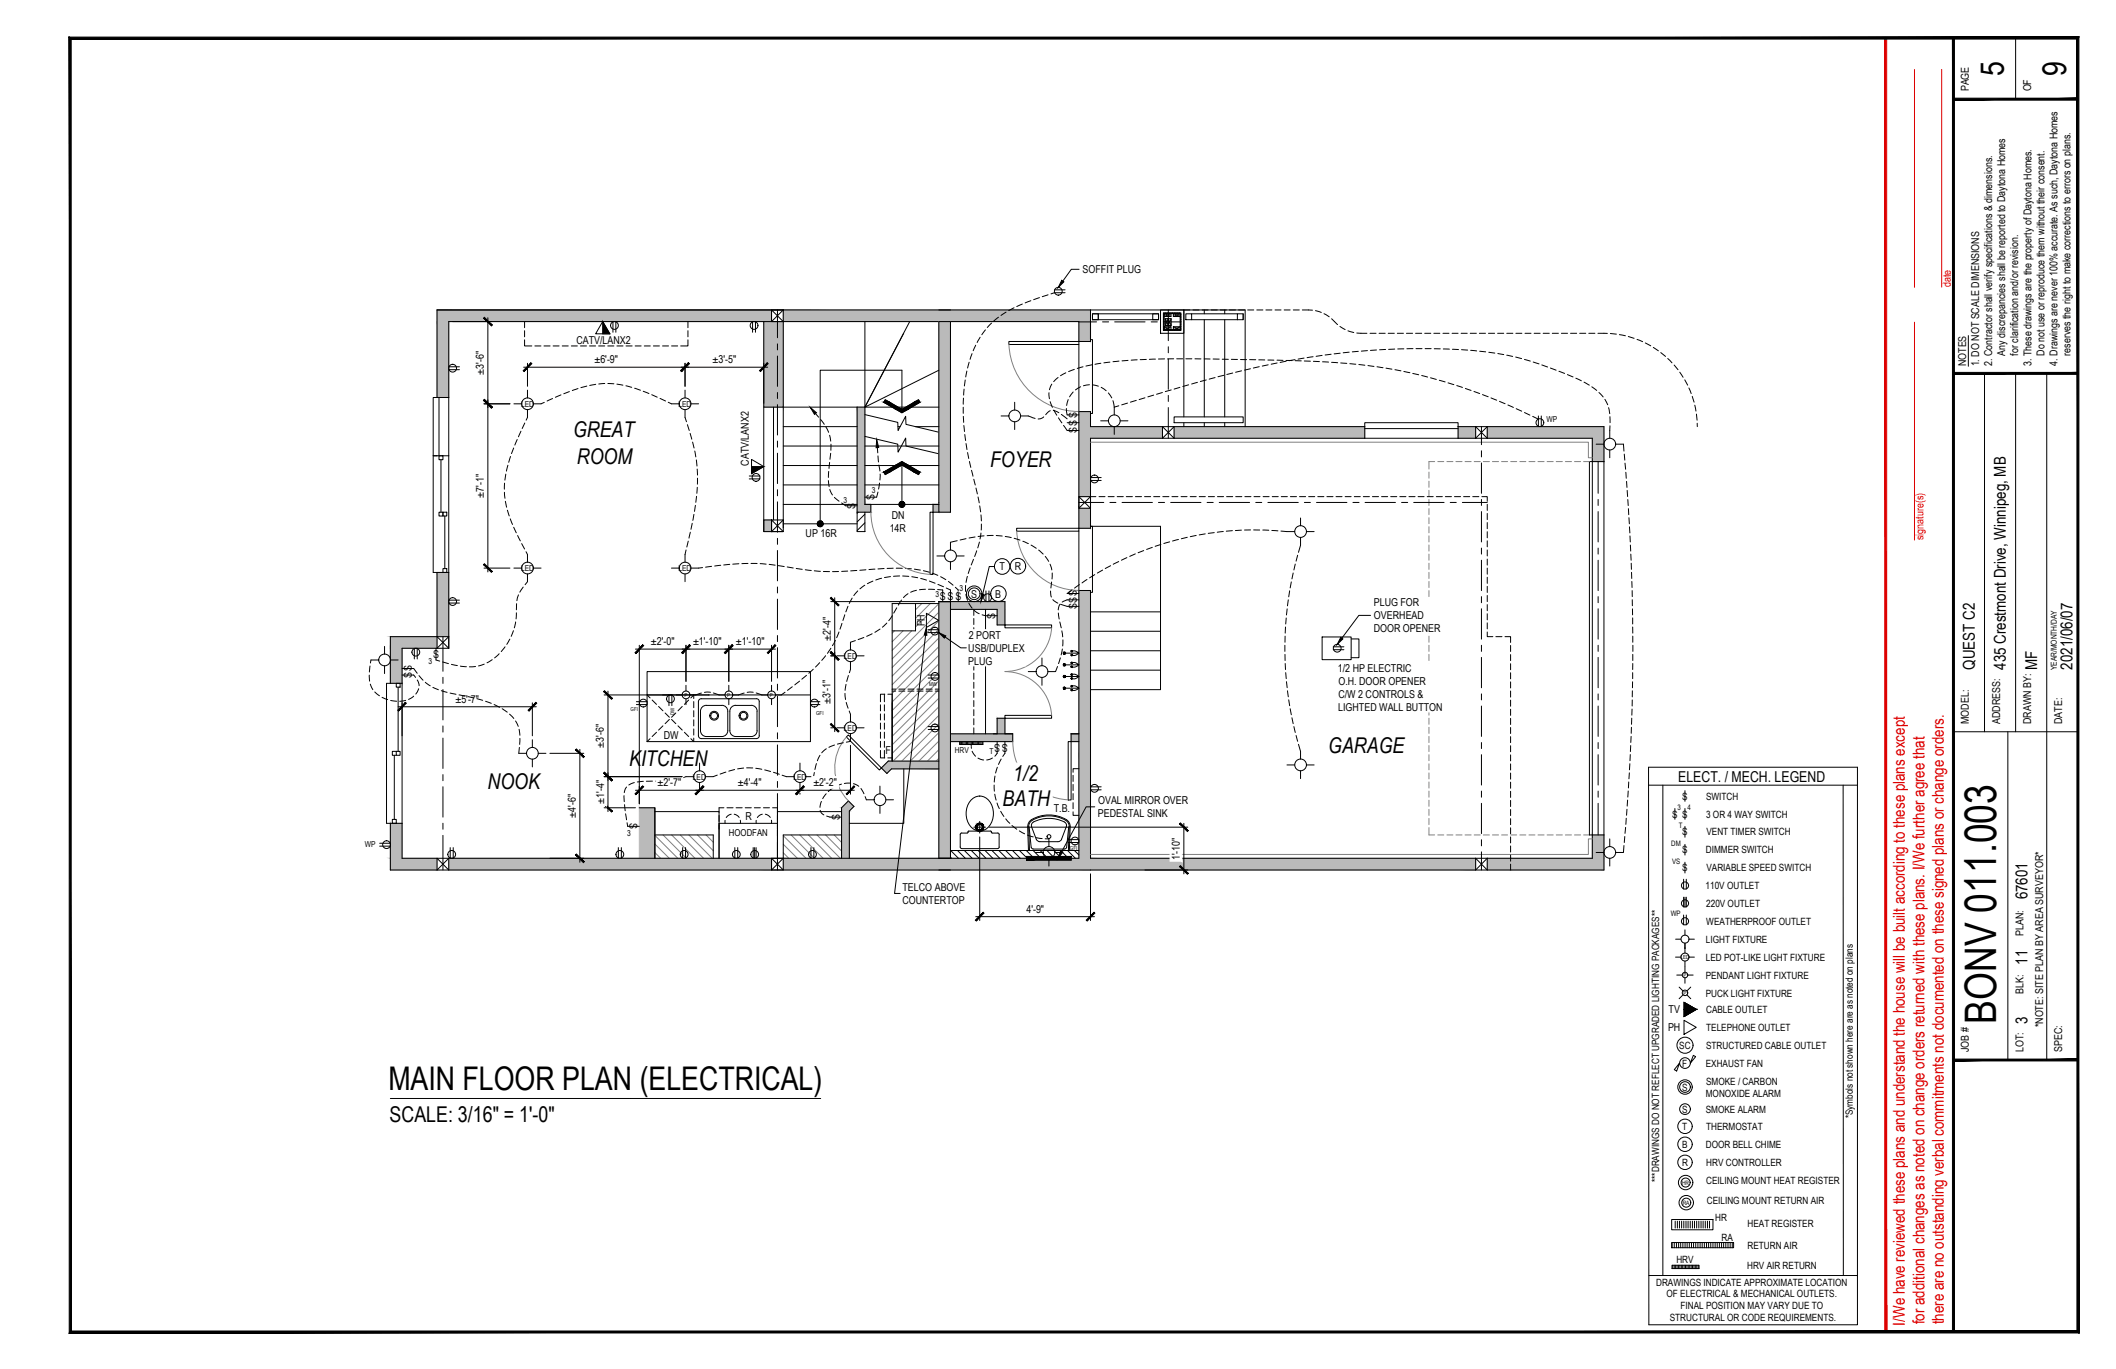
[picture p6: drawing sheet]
<svg xmlns="http://www.w3.org/2000/svg" width="432mm" height="279mm" viewBox="0 0 432 279" stroke-linecap="round" stroke-linejoin="round" font-family="sans-serif">
<defs><g id="words">
<text font-size="8.9" x="407.4" y="208.9" transform="rotate(-90 407.4 208.9)">BONV 011.003</text>
<g font-size="6.7">
<text x="408.9" y="15.5" transform="rotate(-90 408.9 15.5)">5</text>
<text x="421.6" y="15.5" transform="rotate(-90 421.6 15.5)">9</text>
<text x="79.3" y="222.5">MAIN FLOOR PLAN (ELECTRICAL)</text>
</g>
<g font-size="4.4">
<text x="116.9" y="89.3">GREAT</text>
<text x="117.7" y="94.6">ROOM</text>
<text x="202" y="95.3">FOYER</text>
<text x="271" y="153.7">GARAGE</text>
<text x="99.5" y="161">NOOK</text>
<text x="128.4" y="156.4">KITCHEN</text>
<text x="206.8" y="159.3">1/2</text>
<text x="204.6" y="164.6">BATH</text>
<text x="79.5" y="229">SCALE: 3/16&quot; = 1'-0&quot;</text>
</g>
<g font-size="3.3">
<text x="403" y="136.7" transform="rotate(-90 403 136.7)">QUEST C2</text>
<text x="409.3" y="136.7" transform="rotate(-90 409.3 136.7)">435 Crestmont Drive, Winnipeg, MB</text>
<text x="415.7" y="136.7" transform="rotate(-90 415.7 136.7)">MF</text>
<text x="422.9" y="136.7" transform="rotate(-90 422.9 136.7)">2021/06/07</text>
<text x="413.7" y="183.6" transform="rotate(-90 413.7 183.6)">67601</text>
<text x="413.7" y="196.9" transform="rotate(-90 413.7 196.9)">11</text>
<text x="413.7" y="208.9" transform="rotate(-90 413.7 208.9)">3</text>
</g>
<g font-size="3.3" fill="#d00">
<text x="388.7" y="270.5" transform="rotate(-90 388.7 270.5)">I/We have reviewed these plans and understand the house will be built according to these plans except</text>
<text x="392.7" y="270.3" transform="rotate(-90 392.7 270.3)">for additional changes as noted on change orders returned with these plans. I/We further agree that</text>
<text x="396.7" y="270.3" transform="rotate(-90 396.7 270.3)">there are no outstanding verbal commitments not documented on these signed plans or change orders.</text>
</g>
<text font-size="3.1" x="342.5" y="159.5">ELECT. / MECH. LEGEND</text>
<g font-size="2.2">
<text x="401.8" y="18.7" transform="rotate(-90 401.8 18.7)">PAGE</text>
<text x="414.5" y="18.7" transform="rotate(-90 414.5 18.7)">OF</text>
<text x="220.9" y="55.7">SOFFIT PLUG</text>
<text x="117.6" y="70.3">CATV/LANX2</text>
<text x="98.7" y="76.4" transform="rotate(-90 98.7 76.4)">±3'-6&quot;</text>
<text x="121.3" y="74.1">±6'-9&quot;</text>
<text x="145.4" y="74.1">±3'-5&quot;</text>
<text x="401.2" y="74.8" transform="rotate(-90 401.2 74.8)">NOTES</text>
<text x="403.9" y="74.8" transform="rotate(-90 403.9 74.8)">1. DO NOT SCALE DIMENSIONS</text>
<text x="406.6" y="74.7" transform="rotate(-90 406.6 74.7)">2. Contractor shall verify specifications &amp; dimensions.</text>
<text x="409.2" y="72.6" transform="rotate(-90 409.2 72.6)">Any discrepancies shall be reported to Daytona Homes</text>
<text x="411.9" y="72.6" transform="rotate(-90 411.9 72.6)">for clarification and/or revision.</text>
<text x="414.5" y="74.7" transform="rotate(-90 414.5 74.7)">3. These drawings are the property of Daytona Homes.</text>
<text x="417.2" y="72.6" transform="rotate(-90 417.2 72.6)">Do not use or reproduce them without their consent.</text>
<text x="419.9" y="74.6" transform="rotate(-90 419.9 74.6)">4. Drawings are never 100% accurate. As such, Daytona Homes</text>
<text x="422.5" y="72.6" transform="rotate(-90 422.5 72.6)">reserves the right to make corrections to errors on plans.</text>
<text x="219.8" y="88.4" transform="rotate(-90 219.8 88.4)">S</text>
<text x="219.8" y="86.9" transform="rotate(-90 219.8 86.9)">S</text>
<text x="219.8" y="85.3" transform="rotate(-90 219.8 85.3)">S</text>
<text x="152.8" y="95.1" transform="rotate(-90 152.8 95.1)">CATV/LANX2</text>
<text x="98.7" y="101.6" transform="rotate(-90 98.7 101.6)">±7'-1&quot;</text>
<text x="174.5" y="103.8" transform="rotate(-90 174.5 103.8)">S</text>
<text x="178.5" y="102.1" transform="rotate(-90 178.5 102.1)">S</text>
<text x="182" y="106">DN</text>
<text x="164.4" y="109.6">UP 16R</text>
<text x="181.6" y="108.6">14R</text>
<text x="203.9" y="116.4">T</text>
<text x="207.1" y="116.4">R</text>
<text x="191.8" y="122.4">S</text>
<text x="193.4" y="122.4">S</text>
<text x="195" y="122.4">S</text>
<text x="198.2" y="122">S</text>
<text x="203.1" y="122">B</text>
<text x="219.8" y="124.3" transform="rotate(-90 219.8 124.3)">S</text>
<text x="219.8" y="123" transform="rotate(-90 219.8 123)">S</text>
<text x="219.8" y="121.7" transform="rotate(-90 219.8 121.7)">S</text>
<text x="280.3" y="123.7">PLUG FOR</text>
<text x="132.8" y="131.6">±2'-0&quot;</text>
<text x="141.4" y="131.6">±1'-10&quot;</text>
<text x="150.2" y="131.6">±1'-10&quot;</text>
<text x="169.5" y="130.7" transform="rotate(-90 169.5 130.7)">±2'-4&quot;</text>
<text x="188.7" y="127.9" transform="rotate(-90 188.7 127.9)">PH</text>
<text x="197.7" y="130.3">2 PORT</text>
<text x="203.1" y="126.3" transform="rotate(-90 203.1 126.3)">S</text>
<text x="280.3" y="129.1">DOOR OPENER</text>
<text x="280.4" y="126.4">OVERHEAD</text>
<text x="84" y="137" transform="rotate(-90 84 137)">S</text>
<text x="88.4" y="134.3">S</text>
<text x="197.6" y="133">USB/DUPLEX</text>
<text x="197.6" y="135.7">PLUG</text>
<text x="273" y="137.1">1/2 HP ELECTRIC</text>
<text x="84" y="138.4" transform="rotate(-90 84 138.4)">S</text>
<text x="92.9" y="143.4">±5'-7&quot;</text>
<text x="169.5" y="143.6" transform="rotate(-90 169.5 143.6)">±3'-1&quot;</text>
<text x="273.1" y="139.8">O.H. DOOR OPENER</text>
<text x="273.1" y="142.4">C/W 2 CONTROLS &amp;</text>
<text x="273.1" y="145.1">LIGHTED WALL BUTTON</text>
<text x="401.8" y="147.8" transform="rotate(-90 401.8 147.8)">MODEL:</text>
<text x="408.1" y="147.8" transform="rotate(-90 408.1 147.8)">ADDRESS:</text>
<text x="414.5" y="147.8" transform="rotate(-90 414.5 147.8)">DRAWN BY:</text>
<text x="420.8" y="147.8" transform="rotate(-90 420.8 147.8)">DATE:</text>
<text x="123.2" y="152.6" transform="rotate(-90 123.2 152.6)">±3'-6&quot;</text>
<text x="135.5" y="150.8">DW</text>
<text x="180.7" y="153.9">F</text>
<text x="204.1" y="151.8" transform="rotate(-180 204.1 151.8)">S</text>
<text x="205.7" y="151.8" transform="rotate(-180 205.7 151.8)">S</text>
<text x="134.2" y="160.5">±2'-7&quot;</text>
<text x="150.6" y="160.5">±4'-4&quot;</text>
<text x="166" y="160.5">±2'-2&quot;</text>
<text x="117.5" y="166.9" transform="rotate(-90 117.5 166.9)">±4'-6&quot;</text>
<text x="123.3" y="164.1" transform="rotate(-90 123.3 164.1)">±1'-4&quot;</text>
<text x="152.2" y="167.3">R</text>
<text x="171.4" y="167.4" transform="rotate(-90 171.4 167.4)">S</text>
<text x="215" y="165.7">T.B.</text>
<text x="224.1" y="166.8">PEDESTAL SINK</text>
<text x="224.1" y="164.1">OVAL MIRROR OVER</text>
<text x="128.5" y="168.1" transform="rotate(90 128.5 168.1)">S</text>
<text x="240.8" y="175.6" transform="rotate(-90 240.8 175.6)">1'-10&quot;</text>
<text x="184.1" y="184.5">COUNTERTOP</text>
<text x="184.2" y="181.8">TELCO ABOVE</text>
<text x="209.5" y="186.2">4'-9&quot;</text>
<text x="412.9" y="191" transform="rotate(-90 412.9 191)">PLAN:</text>
<text x="412.9" y="202.8" transform="rotate(-90 412.9 202.8)">BLK:</text>
<text x="340.5" y="206.8">TV</text>
<text x="417" y="209.7" transform="rotate(-90 417 209.7)">*NOTE: SITE PLAN BY AREA SURVEYOR*</text>
<text x="340.4" y="210.5">PH</text>
<text x="401.8" y="214.7" transform="rotate(-90 401.8 214.7)">JOB #</text>
<text x="412.9" y="214.7" transform="rotate(-90 412.9 214.7)">LOT:</text>
<text x="420.8" y="214.7" transform="rotate(-90 420.8 214.7)">SPEC:</text>
</g>
<g font-size="2.2" fill="#d00">
<text x="398.1" y="58.6" transform="rotate(-90 398.1 58.6)">date</text>
<text x="392.5" y="110.2" transform="rotate(-90 392.5 110.2)">signature(s)</text>
</g>
<g font-size="2">
<text x="341.2" y="166.8">S</text>
<text x="343.3" y="163.2">S</text>
<text x="343.3" y="166.8">S</text>
<text x="348.2" y="166.8">3 OR 4 WAY SWITCH</text>
<text x="348.2" y="163.2">SWITCH</text>
<text x="343.3" y="170.5">S</text>
<text x="348.2" y="170.5">VENT TIMER SWITCH</text>
<text x="343.3" y="174.2">S</text>
<text x="343.3" y="177.8">S</text>
<text x="348.1" y="174.2">DIMMER SWITCH</text>
<text x="348.2" y="177.8">VARIABLE SPEED SWITCH</text>
<text x="348.1" y="181.5">110V OUTLET</text>
<text x="348.2" y="185.1">220V OUTLET</text>
<text x="348.2" y="188.8">WEATHERPROOF OUTLET</text>
<text x="348.1" y="196.1">LED POT-LIKE LIGHT FIXTURE</text>
<text x="348.1" y="192.4">LIGHT FIXTURE</text>
<text x="348.1" y="199.7">PENDANT LIGHT FIXTURE</text>
<text x="348.1" y="203.4">PUCK LIGHT FIXTURE</text>
<text x="348.2" y="206.7">CABLE OUTLET</text>
<text x="342.7" y="214.1">SC</text>
<text x="348.2" y="214.1">STRUCTURED CABLE OUTLET</text>
<text x="348.2" y="210.4">TELEPHONE OUTLET</text>
<text x="343.3" y="217.7">F</text>
<text x="348.1" y="217.7">EXHAUST FAN</text>
<text x="348.2" y="221.4">SMOKE / CARBON</text>
<text x="343.3" y="222.6">S</text>
<text x="343.3" y="227.1">S</text>
<text x="348.1" y="223.8">MONOXIDE ALARM</text>
<text x="348.1" y="227.1">SMOKE ALARM</text>
<text x="343.3" y="230.6">T</text>
<text x="348.2" y="230.6">THERMOSTAT</text>
<text x="378.1" y="228.2" transform="rotate(-90 378.1 228.2)">*Symbols not shown here are as noted on plans</text>
<text x="343.3" y="234.3">B</text>
<text x="343.3" y="238">R</text>
<text x="348.1" y="234.3">DOOR BELL CHIME</text>
<text x="348.2" y="238">HRV CONTROLLER</text>
<text x="338.6" y="241.2" transform="rotate(-90 338.6 241.2)">***DRAWINGS DO NOT REFLECT UPGRADED LIGHTING PACKAGES**</text>
<text x="348.2" y="241.7">CEILING MOUNT HEAT REGISTER</text>
<text x="348.3" y="245.8">CEILING MOUNT RETURN AIR</text>
<text x="350" y="249.3">HR</text>
<text x="356.6" y="250.5">HEAT REGISTER</text>
<text x="342.1" y="257.8">HRV</text>
<text x="351.3" y="253.3">RA</text>
<text x="356.6" y="254.8">RETURN AIR</text>
<text x="338" y="262.4">DRAWINGS INDICATE APPROXIMATE LOCATION</text>
<text x="356.5" y="258.9">HRV AIR RETURN</text>
<text x="340.1" y="264.8">OF ELECTRICAL &amp; MECHANICAL OUTLETS.</text>
<text x="340.7" y="269.6">STRUCTURAL OR CODE REQUIREMENTS.</text>
<text x="342.9" y="267.2">FINAL POSITION MAY VARY DUE TO</text>
</g>
<text font-size="1.9" x="148.7" y="170.7">HOODFAN</text>
<g font-size="1.7">
<text x="106.3" y="83">LED</text>
<text x="138.4" y="83">LED</text>
<text x="315.6" y="86.1">WP</text>
<text x="177.9" y="100.6">3</text>
<text x="172.2" y="102.7">3</text>
<text x="106.3" y="116.5">LED</text>
<text x="138.4" y="116.5">LED</text>
<text x="190.9" y="121.9">3</text>
<text x="195.8" y="120.6">3</text>
<text x="87.5" y="135.6">3</text>
<text x="172.2" y="134.4">LED</text>
<text x="419.7" y="136.8" transform="rotate(-90 419.7 136.8)">YEAR/MONTH/DAY</text>
<text x="172.2" y="149.1">LED</text>
<text x="194.8" y="153.8">HRV</text>
<text x="201.9" y="154">T</text>
<text x="141.4" y="159.1">LED</text>
<text x="161.9" y="159.1">LED</text>
<text x="74.5" y="172.9">WP</text>
<text x="128" y="170.6">3</text>
</g>
<g font-size="1.5">
<text x="342.3" y="165.3">3</text>
<text x="344.4" y="165.3">4</text>
<text x="341" y="172.6">DM</text>
<text x="342.6" y="168.9">T</text>
<text x="341.2" y="176.2">VS</text>
<text x="340.9" y="187">WP</text>
</g>
<g font-size="1.2">
<text x="343.2" y="241.8">HR</text>
<text x="343.4" y="245.9">RA</text>
</g>
<g font-size="1.1">
<text x="139.7" y="142.2">P</text>
<text x="148.4" y="142.2">P</text>
<text x="157.1" y="142.2">P</text>
<text x="189.6" y="140">MW</text>
<text x="128.7" y="145.2">GFI</text>
<text x="137.6" y="145.9" transform="rotate(-90 137.6 145.9)">DW</text>
<text x="166.5" y="145.9">GFI</text>
<text x="218.3" y="173.5">GFI</text>
<text x="342.9" y="195.7">LED</text>
<text x="343.5" y="199.4">P</text>
<text x="343.5" y="203.1">P</text>
</g>
</g></defs>
<!-- layer: Hatching -->
<g fill="#bababa" stroke="#bababa" stroke-width=".2">
<path d="M180.1 156.9h1.8l-.9 1z"/>
<path d="M173.1 163.5l1.2 1.1h-2.3z"/>
<path d="M303.5 87.1l23.8 2.3v-2.3zM303.5 87.1l23.8 2.3h-23.8z"/>
<path d="M297.5 87.1l3.6 2.3v-2.3zM297.5 87.1l3.6 2.3h-3.6z"/>
<path d="M239.6 87.1l38.9 2.3v-2.3zM239.6 87.1l38.9 2.3h-38.9z"/>
<path d="M227.3 87.1l9.9 2.3v-2.3zM227.3 87.1l9.9 2.3h-9.9z"/>
<path d="M324.9 89.4l2.4 4.8v-4.8zM324.9 89.4l2.4 4.8h-2.4z"/>
<path d="M155.9 65.6l3.9 17.5v-17.5zM155.9 65.6l3.9 17.5h-3.9z"/>
<path d="M79.7 129.9l9.5 2.4v-2.4zM79.7 129.9l9.5 2.4h-9.5z"/>
<path d="M79.7 132.3l2.3 7.2v-7.2zM79.7 132.3l2.3 7.2h-2.3z"/>
<path d="M89.2 63.3l68.2 2.3v-2.3zM89.2 63.3l68.2 2.3h-68.2z"/>
<path d="M89.2 65.6l2.4 15.5v-15.5zM89.2 65.6l2.4 15.5h-2.4z"/>
<path d="M89.2 116.8l2.4 13.1v-13.1zM89.2 116.8l2.4 13.1h-2.4z"/>
<path d="M130.5 164.9l3.1 10.3v-10.3zM130.5 164.9l3.1 10.3h-3.1z"/>
<path d="M324.9 170.4l2.4 4.8v-4.8zM324.9 170.4l2.4 4.8h-2.4z"/>
<path d="M308.3 175.2l19 2.4v-2.4zM308.3 175.2l19 2.4h-19z"/>
<path d="M303.5 175.2l4.8 2.4v-2.4zM303.5 175.2l4.8 2.4h-4.8z"/>
<path d="M222.5 175.2l78.6 2.4v-2.4zM222.5 175.2l78.6 2.4h-78.6z"/>
<path d="M222.5 87.1l4.8 2.3v-2.3zM222.5 87.1l4.8 2.3h-4.8z"/>
<path d="M220.2 120.5l2.3 33.2v-33.2zM220.2 120.5l2.3 33.2h-2.3z"/>
<path d="M220.2 153.7l2.3 21.5v-21.5zM220.2 153.7l2.3 21.5h-2.3z"/>
<path d="M79.7 168l2.3 7.2v-7.2zM79.7 168l2.3 7.2h-2.3z"/>
<path d="M159.8 175.2l62.7 2.4v-2.4zM159.8 175.2l62.7 2.4h-62.7z"/>
<path d="M91.6 175.2l65.8 2.4v-2.4zM91.6 175.2l65.8 2.4h-65.8z"/>
<path d="M79.7 175.2l9.5 2.4v-2.4zM79.7 175.2l9.5 2.4h-9.5z"/>
<path d="M181.3 155.3l10.3 1.4v-1.4zM181.3 155.3l10.3 1.4h-11.7z"/>
<path d="M179.9 156.7l11.7 .2v-.2zM179.9 156.7l11.7 .2h-11.5z"/>
<path d="M172 164.6l2 .3 .3-.3zM172 164.6l2 .3h-2.3z"/>
<path d="M171.7 164.9l1.6 .6 .7-.6zM171.7 164.9l1.6 .6h-1.6z"/>
<path d="M171.7 165.5l1.6 9.7v-9.7zM171.7 165.5l1.6 9.7h-1.6z"/>
<path d="M191.6 122.8l2.4 52.4v-52.4zM191.6 122.8l2.4 52.4h-2.4z"/>
<path d="M194 122.8l11.1 1.6v-1.6zM194 122.8l11.1 1.6h-11.1z"/>
<path d="M203.5 124.4l1.6 3.1v-3.1zM203.5 124.4l1.6 3.1h-1.6z"/>
<path d="M218.6 149.8l1.6 1.6v-1.6zM218.6 149.8l1.6 1.6h-1.6z"/>
<path d="M203.5 146.6l1.6 3.2v-3.2zM203.5 146.6l1.6 3.2h-1.6z"/>
<path d="M194 149.8l12.7 1.6v-1.6zM194 149.8l12.7 1.6h-12.7z"/>
<path d="M159.8 63.3l45.3 .5 1-.5zM159.8 63.3l45.3 .5h-45.3z"/>
<path d="M159.8 63.8l44.4 .6 .9-.6zM159.8 63.8l44.4 .6h-44.4z"/>
<path d="M159.8 64.4l43.6 .6 .8-.6zM159.8 64.4l43.6 .6h-43.6z"/>
<path d="M159.8 65l42.9 .6 .7-.6zM159.8 65l42.9 .6h-42.9z"/>
<path d="M220.2 103.7l2.3 4.1v-4.1zM220.2 103.7l2.3 4.1h-2.3z"/>
<path d="M220.2 84l2.3 17.4v-17.4zM220.2 84l2.3 17.4h-2.3z"/>
<path d="M206.1 63.3l16.4 .5v-.5zM205.1 63.8l1-.5 16.4 .5z"/>
<path d="M205.1 63.8l17.4 .6v-.6zM204.2 64.4l.9-.6 17.4 .6z"/>
<path d="M204.2 64.4l18.3 .6v-.6zM203.4 65l.8-.6 18.3 .6z"/>
<path d="M203.4 65l19.1 .6v-.6zM202.7 65.6l.7-.6 19.1 .6z"/>
<path d="M220.2 65.6l2.3 4.1v-4.1zM220.2 65.6l2.3 4.1h-2.3z"/>
<path d="M174.9 83.1l1.6 19.8v-19.8zM174.9 83.1l1.6 19.8h-1.6z"/>
<path d="M174.9 102.9l2.8 1.6v-1.6zM174.9 102.9l2.8 1.6h-2.8z"/>
<path d="M190.4 102.9l1.2 1.6v-1.6zM190.4 102.9l1.2 1.6h-1.2z"/>
<path d="M155.9 106.1l1.5 2.4v-2.4zM155.9 106.1l1.5 2.4h-1.5z"/>
<path d="M191.6 65.6l2.4 38.9v-38.9zM191.6 65.6l2.4 38.9h-2.4z"/>
</g>
<g fill="none" stroke="#808080" stroke-width=".2">
<path d="M182.5 128.7l-.4 .5M184.3 128.7l-2.2 2.3M186 128.7l-3.9 4M188.1 123.2l-1.3 1.3M189.8 123.2l-3 3M191.6 123.2l-4.8 4.8M191.6 124.9l-9.5 9.6M191.6 126.7l-9.5 9.5M191.6 128.5l-9.5 9.5M191.6 130.2l-9.5 9.5M191.6 132l-9.5 9.5M191.6 133.7l-9.5 9.5"/>
<path d="M191.6 135.5l-9.5 9.5M191.6 137.2l-9.5 9.5M191.6 139l-9.5 9.5M191.6 140.7l-9.5 9.6M191.6 142.5l-9.5 9.5M191.6 144.2l-9.5 9.6M191.6 146l-9.3 9.3M191.6 147.8l-7.6 7.5M191.6 149.5l-5.9 5.8M191.6 151.2l-4.1 4.1M191.6 153l-2.3 2.3M191.6 154.8l-.6 .5"/>
<path d="M133.6 174l1.2 1.2M133.6 172.2l3 3M133.6 170.5l4.7 4.7M135.3 170.4l4.8 4.8M137.1 170.4l4.7 4.8M138.8 170.4l4.8 4.8M140.6 170.4l4.7 4.8M142.3 170.4l3.2 3.2M144.1 170.4l1.4 1.5M159.8 174l1.2 1.2M159.8 172.3l2.9 2.9M159.8 170.6l4.7 4.6"/>
<path d="M161.4 170.4l4.8 4.8M163.2 170.4l4.8 4.8M165 170.4l4.7 4.8M166.7 170.4l4.8 4.8M168.5 170.4l3.2 3.3M170.2 170.4l1.5 1.5"/>
</g>
<g fill="none" stroke="#000" stroke-width=".2">
<path d="M237.4 67.3l.2 .1M237.4 66.9l.2 .2M237.4 66.6l.2 .1M237.4 66.2l.2 .2M237.4 65.9l.2 .1M237.4 65.5l.2 .2M237.4 65.2l.2 .1M237.4 64.8l.2 .2M237.4 64.5l.2 .1M237.4 64.1l.2 .2M237.5 63.9l.1 .1M237.8 67.3l.1 .1"/>
<path d="M237.9 63.9l.1 .1M238.1 67.3l.2 .1M238.2 63.9l.1 .1M238.5 67.3l.1 .1M238.6 63.9l.1 .1M238.8 67.3l.2 .1M238.9 63.9l.2 .1M239.2 67.3l.1 .1M239.3 63.9l.1 .1M239.5 67.3l.2 .1M239.6 63.9l.2 .1M239.9 67.3l.1 .1"/>
<path d="M240 63.9l.1 .1M240.2 67.3l.2 .1M240.3 63.9l.2 .1M240.6 67.3l.1 .1M240.7 63.9l.1 .1M240.8 67.2l.2 .1M240.8 66.8l.2 .2M240.8 66.5l.2 .1M240.8 66.1l.2 .2M240.8 65.8l.2 .1M240.8 65.4l.2 .2M240.8 65.1l.2 .1"/>
<path d="M240.8 64.7l.2 .2M240.8 64.4l.2 .1M240.8 64l.2 .2M157.8 83.1v23M175.1 104.5l-.2 .3M176.5 104.9l-1.6 1.6M176.5 106.7l-1.6 1.6M176.5 108.5h.1"/>
</g>
<!-- layer: Electrical -->
<g fill="none" stroke="#000" stroke-width=".2">
<path d="M215.2 59.2h2.1M217.3 59.7h-2.1l-.7 .3M220.2 55h-1.6l-1.7 2.4M91.6 74.9h2.2M91.6 75.5h2.2M92.4 65.6h8M99.6 64.8v51.9M106.9 74.9h49.8M107.6 74.1v4.7M107.6 79.6v1.6M116.2 79.9l-1.2 .5M117.9 79.3l-1.1 .4"/>
<path d="M119.7 78.8l-1.2 .3M121.6 78.4l-1.3 .3M123 65.6l1.4 2.5h-2.9zM123.4 78.3l-1.2 .1M124 78.3h1.3M125.1 65.6v2.2M125.7 65.6v2.2M125.9 78.4l1.2 .2M127.7 78.7l1.2 .4M129.5 79.2l1.2 .4M131.3 79.9l1.1 .4M139.8 74.1v4.7"/>
<path d="M139.8 79.6v1.6M153.6 65.6v2.2M154.2 65.6v2.2M155.9 74.1v8.2M196.7 79.4l-.1 1.2M197 77.5l-.2 1.3M197.3 75.7l-.2 1.2M197.8 73.9l-.4 1.2M198.4 72.2l-.4 1.1M199.1 70.5l-.5 1.1M200 68.8l-.6 1.1M201.1 67.3l-.8 1"/>
<path d="M202.3 65.9l-.8 .9M203.8 64.7l-1 .8M205.3 63.7l-1 .7M206.9 62.8l-1.1 .6M208.6 62.1l-1.1 .5M210.4 61.4l-1.2 .4M212.1 60.7l-1.2 .5M213.9 60.2l-1.2 .4M214.6 78.4l-.4 1.1M215.9 77l-.9 .9M217.5 76.1l-1.1 .6M219.2 75.4l-1.1 .4"/>
<path d="M220.5 78.9l-1 .7M221 74.9l-1.2 .3M222.3 78.5l-1.2 .2M222.8 74.5l-1.2 .2M222.9 78.5l1.2 .3M224.6 74.1l-1.2 .3M224.7 79.1l1 .6M226.5 73.9l-1.2 .2M228.4 73.7l-1.3 .1M230.2 73.5l-1.2 .2M232.1 73.4l-1.3 .1M233.9 73.4h-1.2"/>
<path d="M235.8 73.3h-1.3M237.6 73.3h-1.2M239 79.6l-1.2 .3M239.5 73.2l-1.2 .1M240.1 73.2h1.2M240.8 79.1l-1.2 .3M242 73.2h1.2M242.6 78.5l-1.2 .4M243.8 73.2l1.3 .1M244.4 78l-1.2 .4M245.7 73.3h1.2M246.2 77.5l-1.3 .4"/>
<path d="M247.6 73.3h1.2M248 77.1l-1.3 .3M249.4 73.3h1.3M249.8 76.6l-1.3 .3M251.3 73.3l1.2 .1M251.6 76.1l-1.3 .3M253.1 73.4h1.3M253.4 75.7l-1.3 .3M255 73.4h1.3M255.2 75.3l-1.2 .2M256.9 73.4l1.2 .1M257 74.8l-1.2 .3"/>
<path d="M258.7 73.5h1.3M258.8 74.5l-1.2 .2M260.6 73.5h1.2M260.6 74.1l-1.2 .2M262.4 73.6h1.3M262.5 73.7l-1.3 .3M264.3 73.4l-1.3 .2M264.3 73.6l1.2 .1M266.1 73.1l-1.2 .2M266.2 73.7h1.2M268 72.8l-1.3 .2M268 73.7l1.2 .1"/>
<path d="M269.8 72.5l-1.2 .2M269.9 73.8l1.2 .1M271.6 72.3l-1.2 .1M271.7 73.9l1.3 .1M273.5 72.1l-1.2 .1M273.6 74.1l1.2 .1M275.3 71.9l-1.2 .1M275.4 74.2l1.3 .1M277.2 71.7l-1.2 .1M277.3 74.4l1.2 .1M279 71.6l-1.2 .1M279.2 74.6l1.2 .2"/>
<path d="M280.9 71.4l-1.2 .1M281 74.9l1.2 .1M282.8 71.3l-1.3 .1M282.8 75.1l1.2 .2M284.6 71.2l-1.2 .1M284.7 75.5l1.2 .2M286.5 75.8l1.2 .3M286.5 71.2h-1.3M288.3 76.2l1.2 .3M288.3 71.2h-1.2M289 71.2h1.2M290.1 76.6l1.2 .4"/>
<path d="M290.8 71.2h1.2M291.9 77.1l1.2 .3M292.7 71.2h1.2M293.7 77.6l1.2 .3M294.5 71.2l1.3 .1M295.5 78.1l1.2 .4M296.4 71.3h1.2M297.3 78.7l1.1 .4M298.2 71.4l1.3 .1M299 79.3l1.2 .4M300.1 71.5l1.2 .1M300.8 79.9l1.1 .4"/>
<path d="M301.9 71.7l1.3 .1M303.8 71.9l1.2 .2M305.7 72.2l1.2 .2M307.5 72.5l1.2 .2M309.3 72.9l1.2 .3M311.1 73.4l1.2 .3M312.9 73.9l1.2 .4M314.6 74.5l1.2 .4M316.4 75.1l1.1 .5M318.1 75.8l1.2 .4M319.9 76.4l1.1 .5M321.6 77.2l1.1 .5"/>
<path d="M323.2 78l1.1 .6M324.8 78.9l1 .8M98.8 82.4h5.3M103 98.6l-.1 1.2M103.2 96.8l-.2 1.2M103.6 94.9l-.3 1.3M104.2 93.2l-.4 1.2M104.8 91.4l-.4 1.2M104.9 82.4h1.6M105.5 89.7l-.4 1.1M106.3 88l-.5 1.1M107.1 86.3l-.5 1.2"/>
<path d="M107.6 83.6v1.6l-.2 .6M111.1 82.1l-.7 .3h-1.6M112.8 81.3l-1.2 .5M114.5 80.6l-1.2 .5M133 80.6l1.1 .5M134.7 81.3l1.1 .5M136.4 82.1l.6 .3h1.6M139.8 83.6v1.6l.3 .9M140.3 86.7l.4 1.2M140.8 88.4l.4 1.2M141 82.4h1.6M141.3 90.2l.3 1.2"/>
<path d="M141.8 92l.2 1.3M142.1 93.9l.1 1.2M142.3 95.7v1.3M142.3 99.5l-.1 1.2M142.3 97.6v1.2M152.9 97.7h2.2M152.9 97.1h2.2M153.4 93.8l2.5 1.4-2.5 1.5zM166.4 84.4l.7 .7M167.5 85.6l.7 1M168.5 87.1l.6 1.1M169 98.1l.2 1.2"/>
<path d="M169.1 96.2l-.1 1.2M169.3 88.8l.2 1.2M169.3 94.4l-.1 1.2M169.3 99.9l.6 1.1M169.5 92.5l-.1 1.2M169.6 90.6v1.3M179 91.3l.1 1.1M179.2 93l.1 1.3M179.4 94.9l.2 1.2M179.5 98.6l-.2 1.2M179.6 96.7v1.3M196.6 83.1v1.3"/>
<path d="M196.6 85v1.2M196.6 81.3v1.2M196.7 86.8l.1 1.3M196.9 88.7l.1 1.2M197.1 90.5l.2 1.3M197.4 92.4l.3 1.2M197.8 94.2l.3 1.2M198.3 96l.3 1.2M198.7 97.8l.3 1.2M199.2 99.6l.2 1.2M204.3 84.9h1.6M207.1 82.1v1.6"/>
<path d="M207.1 86.1v1.6M208.2 84.9a5.7 5.7 0 0 1 2.8 .4l.2 .1M213 85.1l-.5 .3-.7 .1M214.1 80.2l.1 1.2M214.3 82l.5 1.1M214.3 83.8l-.9 .8M214.9 83.8l1.2 .4M215 83.7l.7 1M216 85.3l.7 1M216.6 84.6l1.2 .9M217 86.8l.8 1.1h2.4M217.6 83.4l.2 1.3h2.4"/>
<path d="M217.8 86.3h2.4M218 81.5l-.3 1.3M219 80l-.7 1M222.5 97.5h2.2M222.5 98.1h2.2M224.6 85.9h1.6M226.2 80.2l.7 1M227.1 81.8l.3 1.3M227.4 83.1v1.6M227.4 87.1v1.6M228.3 82.8l-.9 .3M228.6 85.9h1.6"/>
<path d="M230.1 82.3l-1.2 .3M231.9 81.7l-1.2 .4M233.6 81.2l-1.1 .3M235.4 80.6l-1.2 .4M237.2 80.1l-1.2 .4M302.5 80.5l1.2 .5M304.3 81.2l1.1 .5M306 81.9l1.1 .5M307.7 82.6l1.1 .6M309.4 83.4l1.1 .5M311.1 84.2l1.1 .5M312.8 85l1.1 .5"/>
<path d="M313.9 84.9v2.2M314.5 84.9v2.2M325.7 90.6h1.6M326.3 80.1l.8 .9M327.5 81.5l.6 1.1M328.3 83.2l.2 1.2M328.5 91.8v1.6M328.5 85l.1 1.3M328.5 86.9v2.5M329.7 90.6h1.6l.1 1.5M331.5 92.7l.1 1.2M331.6 94.5l.1 1.3"/>
<path d="M331.8 96.4l.1 1.2M331.9 98.2l.1 1.3M98.8 115.9h5.3M102.9 100.5l.1 1.2M103.1 102.3l.3 1.2M103.5 104.1l.4 1.2M104.1 105.9l.5 1.1M104.8 107.6l.6 1.1M104.9 115.9h1.6M105.6 109.3l.6 1.1M106.5 110.9l.5 1.1M106.8 119.8l-.7 1.1"/>
<path d="M107.3 112.6l.3 .6v1.6M107.6 117.1v1.6l-.4 .6M108.8 115.9h1.6M137 115.9h1.6M139.8 117.1v1.6M140 112.2l-.2 1v1.6M140.4 110.4l-.2 1.2M140.9 108.6l-.3 1.2M141.3 106.8l-.3 1.2M141.6 105l-.2 1.2M141.9 103.1l-.2 1.3M142.1 101.3l-.1 1.2"/>
<path d="M143.4 115.8l-2.4 .1M145.2 115.6l-1.2 .2M147.1 115.4l-1.3 .1M148.9 115.2l-1.2 .1M150.8 115.1h-1.3M152.6 115h-1.2M153.3 115h1.2M155.1 115l1.2 .1M157 115.2l1.2 .2M158.8 115.4l1.2 .2M160.6 115.7l1.3 .2M162.5 116l1.2 .2"/>
<path d="M164.3 116.3l1.3 .1M166.2 116.5l1.2 .1M168 116.6l1.3 .1M170.3 101.5l.9 .8M171.1 116.6l-1.2 .1M171.7 102.7l.8 .5h2.4M173 116.6h-1.2M174.8 116.4l-1.2 .1M176.5 119.4l-1 .8M176.7 116.3l-1.2 .1M178.1 118.6l-1.1 .5M178.5 116.2h-1.2"/>
<path d="M179.2 100.4l-.3 1.1h-2.4M179.9 118l-1.2 .4M180.4 116l-1.2 .1M181.7 117.7l-1.2 .2M182.3 116h-1.3M182.9 116h1.2M183.6 117.6h-1.3M184.2 117.6h1.2M184.7 116l1.3 .1M186.1 117.7l1.2 .2M186.6 116.2l1.2 .1M187.9 118.1l1.2 .3"/>
<path d="M188.4 116.5l1.2 .3M189.7 118.6l1.1 .4M190.2 117l1.2 .4M191.2 113.5h1.6M191.4 119.3l1.1 .5M191.9 117.7l1.1 .6M193.5 118.7l1 .7M194 114.7v1.5M195 119.9l.5 .5v2.4M195.2 113.5h1.6M195.3 110.4l-1.3 .3v1.6M197 119.5v1.2"/>
<path d="M197.1 109.9l-1.2 .3M197.4 117.6l-.3 1.3M198 115.9l-.4 1.1M198.7 114.1l-.5 1.2M199 109.6l-1.3 .2M199.3 112.4l-.4 1.2M199.6 101.4l.2 1.2M199.9 110.6l-.4 1.2M199.9 103.2l.2 1.3M200.2 108.8l-.2 1.2M200.2 105.1l.1 1.2M200.3 106.9l-.1 1.3"/>
<path d="M200.8 109.4l-1.2 .1M202.7 109.3h-1.3M202.9 115.6h-1l-1.4 5.6M203.3 109.3l1.2 .1M205.1 109.5l1.3 .2M207 109.9l1.1 .3M208.7 110.5l1.2 .4M210.4 111.2l1.1 .7M211.9 112.3l1 .8M213.3 113.6l.7 1M214.3 115.1l.3 1.2M214.6 118.8l-.2 1.2"/>
<path d="M214.7 116.9v1.3M220.3 119.3l-1 .7M221.8 118.3l-1 .7M223.4 117.3l-1.1 .6M225 116.3l-1.1 .7M226.6 115.5l-1.1 .5M228.3 114.6l-1.1 .6M230 113.8l-1.2 .5M231.7 113l-1.2 .6M233.4 112.4l-1.2 .4M235.1 111.7l-1.1 .4M236.9 111.1l-1.2 .4"/>
<path d="M238.7 110.6l-1.2 .3M240.5 110.1l-1.2 .3M242.3 109.7l-1.2 .3M244.1 109.3l-1.2 .2M245.9 109l-1.2 .2M247.8 108.7l-1.2 .2M249.6 108.5l-1.2 .1M251.5 108.3l-1.3 .1M253.3 108.2l-1.2 .1M255.2 108.2h-1.2M255.8 108.2h1.3M257.7 108.2h1.2"/>
<path d="M259.5 108.3h1.3M261.4 108.4l2.8 .1M263.5 118.8l-.2 1.2M263.9 116.9l-.3 1.2M264.3 115.1l-.3 1.2M264.8 113.3l-.3 1.2M265.4 105.7v1.6M265.4 109.7v1.6l-.4 1.4M266.6 108.5h1.6M332 100.1l.1 1.2M332.2 102l.1 1.2M332.3 103.8l.1 1.2"/>
<path d="M332.4 105.7l.1 1.2M332.5 107.5l.1 1.3M332.6 109.4l.1 1.2M332.7 111.2l.1 1.3M332.8 113.1l.1 1.2M332.9 114.9v1.3M332.9 116.8l.1 1.3M333 118.7v1.2M75.4 137.8v1.2M75.5 135.9l-.1 1.3M75.6 139.6l.5 1.2M77.3 134.7h-1.6l-.1 .6"/>
<path d="M78.5 131.9v1.6M78.5 135.9v1.6M79.7 134.7h1.5M82 137.8h2.4l.4 .5M82 136.4h2.4l.7 1M84.5 132.3v2.2M85.1 138.8l.4 1.1M85.1 132.3v2.2M85.5 137.9l.8 .9M86.8 139.2l1 .8M89 132.3v2.4l.7 .2M90.3 135.1l1.2 .3"/>
<path d="M91.6 122.5h2.2M91.6 123.1h2.2M92.1 135.6l1.2 .2M93.9 135.9l1.3 .2M97 136l-1.2 .1M98.8 135.5l-1.2 .4M100.4 134.6l-1 .7M101.9 133.4l-1 .9M103.1 132l-.8 1M104 130.4l-.6 1.1M104.8 128.7l-.5 1.2M105.2 126.9l-.2 1.2"/>
<path d="M105.4 125.1l-.1 1.2M105.4 123.2v1.3M105.8 121.4l-.3 1.2M129.7 132.5h28.5M130.5 131.7v32.4M140 131.7v7.4M140 139.9v1.1M148.7 131.7v7.4M148.7 139.9v1.1M157.4 131.7v7.4M157.4 139.9v1.1M163.2 139l-1 .8"/>
<path d="M164.6 137.8l-1 .8M166 136.6l-1 .8M167.3 135.2l-.9 .9M168.5 133.8l-.8 1M169.5 133.9h.5M169.5 122.8h21.3M169.6 132.3l-.7 1M170.3 122v27.3M170.5 130.7l-.6 1.1M170.8 133.9h1.6M171.2 129l-.5 1.1M171.8 127.2l-.4 1.2"/>
<path d="M172.4 125.5l-.4 1.1M172.6 139.7l-.1 1.2M173 123.7l-.4 1.2M173.1 137.9l-.3 1.2M173.6 135v1.6l-.3 .7M173.9 122.1l-.6 1.1M174.5 130.7l-.9 .4v1.6M174.7 133.9h1.6M175 120.6l-.8 1M176.3 130.1l-1.2 .4M178 129.3l-1.1 .6M179.6 128.4l-1.1 .6"/>
<path d="M181 127.2l-.9 .8M182.1 125.7l-.7 1M183 124.1l-.6 1M184 122.5l-.7 1M185.3 121.2l-.9 .8M187 120.5l-1.2 .4M188.9 120.3l-1.3 .1M188.9 129.6l-6.4 52.7h1.2M189 125.2l2.6 1.4-2.6 1.5zM189.4 128.5h2.2M189.4 129.1h2.2M189.4 137.8h2.2"/>
<path d="M189.4 138.4h2.2M189.5 120.3h1.2M191.3 120.3l1.1 .1v2.4M192.9 130l3.2 2.2h1.1M193.1 120l.9 .4v2.4M197.1 121.3l.3 1.2M197.7 123.1l.7 1M198.8 124.6l1 .7M200.4 125.5l.7 .2h2.4M201.2 120.6v2.2M201.8 120.6v2.2M209.8 137.1h1.6"/>
<path d="M212.6 134.3v1.6M212.6 138.3v1.6M214.4 120.6l.2 1.2M214.8 122.4l1.1 .7M215.8 136l-.4 1.1h-1.6M216 125.1l.1 1.2M216.3 126.9l.3 1.2M216.3 123.3l-.4 1.2M216.4 134.3l-.4 1.1M216.4 123.3l1.4 .5h2.4M216.7 128.7l.2 1.3M216.8 132.5l-.3 1.2"/>
<path d="M216.9 130.6v1.2M218.8 120.4l-1 .7h2.4M220.2 122.4h-2.4l-1 .5M262.2 131.7v1.2M262.2 133.6v1.2M262.2 129.8v1.3M262.3 135.4v1.2M262.3 128v1.2M262.4 137.3l.1 1.2M262.5 126.1l-.1 1.3M262.5 139.1l.2 1.2M262.7 124.3l-.2 1.2"/>
<path d="M262.9 122.4l-.2 1.2M263.2 120.6l-.2 1.2M269.8 130h5.9v4.6h-5.9zM272.1 132h2.1M272.1 132.6h2.1M275.7 130.4h1.6v3.8h-1.6M279.7 125.6h-2.4l-3.5 4.7M333.1 120.5v1.3M333.1 122.4v1.2M333.1 124.3v1.2M333.1 139.1v1.3M333.2 137.3v1.2"/>
<path d="M333.2 126.1v1.3M333.2 128v1.2M333.2 135.4v1.2M333.2 129.8v1.3M333.2 133.6v1.2M333.2 131.7v1.2M76.5 141.2l.9 .8M78 142.3l1.1 .5M79.7 143l1.2 .1M81.2 144.2h28.2M82 143.4v6.8M82.8 143l-1.2 .1"/>
<path d="M84.4 142.1l-1 .6M85.4 140.6l-.6 1M88.3 140.3l1.2 .5M90.1 141l1.1 .3M91.8 141.4l1.3 .3M93.7 141.8l1.2 .3M95.5 142.2l1.2 .2M97.3 142.6l1.2 .3M99.1 143.1l1.2 .4M100.8 143.8l1.1 .5M102.5 144.6l1 .7M104 145.7l.8 .9"/>
<path d="M105.2 147.1l.6 1.1M105.9 148.8l.2 1.3M106 152.5l-.1 1.2h1.5M106.1 150.7v1.2M108.6 143.4v6.8M108.6 151v1.6M108.6 154.9v1.6M109.8 153.7h1.6M112.2 153.7h6.9M118.3 152.9v23.1M123.3 158.5h15.9M123.3 141.8h13.9"/>
<path d="M124.1 141v24.6M129.4 159.7l-1.1 .5M129.9 143.8h2.1M129.9 143.2h2.1M131.3 159.5l-1.2 .1M133.1 159.4h-1.2M133.8 159.4h1.2M136.5 141.8v2.2M136.9 159.3l-1.3 .1M137.1 141.8v2.2M138 141.8h1.2M138.7 158.9l-1.2 .3"/>
<path d="M140 142.6v1.2M141.6 158.5h-1.6l-.7 .2M142.8 155.7v1.6M142.8 159.7v1.6M143.1 141.4l-1.1 .4h-1.2M143.7 141.3h1.3M145.6 141.4l1.1 .4h1.2M146.4 158.2l-.9 .3h-1.6M148.1 157.6l-1.2 .4M148.7 142.6v1.2M149.9 157l-1.2 .4M151.8 156.8l-1.3 .1"/>
<path d="M151.9 141.4l-1.2 .4h-1.2M152.4 156.7h1.2M152.5 141.3h1.2M154.2 156.8l1.3 .2M154.3 141.4l1.2 .4h1.2M156 157.1l1.3 .4M157.4 142.6v1.2M157.8 157.6l1.2 .4M159.6 158.2l.9 .3h1.6M160.2 141.3l-.8 .5h-1.2M161.7 140.2l-1 .7M163.2 155.7v1.6"/>
<path d="M163.2 159.7v1.6M165.4 143.8h2.2M165.4 143.2h2.2M166.2 157.7l-.2 .8h-1.6M166.6 155.8l-.3 1.2M167.3 154.1l-.5 1.2M168.6 152.8l-.9 .8M169.5 148.5h.5M170.3 152.1l-1.2 .4M170.8 148.5h1.6M172.1 151.6l-1.2 .3M172.4 141.5l.1 1.3"/>
<path d="M172.7 143.4l.4 1.1M173.3 145.1l.3 .7v1.6M173.5 159.8l-1.2 .1M173.6 149.7v1.6l-.9 .2M173.6 152.1v10M174.1 159.9l1.1 .6M174.7 148.5h1.6M189.4 148.3h2.2M189.4 148.9h2.2M195.8 151.4v.5h4.8v-.5M196 151.4v.5M196.2 151.4v.5"/>
<path d="M196.5 151.4v.5M196.7 151.4v.5M197 151.4v.5M197.2 151.4v.5M197.4 151.4v.5M197.7 151.4v.5M198 151.4v.5M198.2 151.4v1.3M198.4 153.3l.7 1M198.4 151.4v.5M198.7 151.4v.5M199 151.4v.5"/>
<path d="M199.2 151.4v.5M199.4 151.4v.5M199.6 154.7l1.1 .4M199.7 151.4v.5M199.9 151.4v.5M200.2 151.4v.5M200.4 151.4v.5M202.5 154.7l-1.2 .4M203 158.4l-.1 1.2M203.5 151.4v2.3l-.5 .6M203.5 156.6l-.3 1.2M204.3 154.9l-.5 1.1"/>
<path d="M205.1 151.4v2.3l-.5 .7M262.6 156.1h1.6M262.7 141l.2 1.2M263 142.8l.2 1.2M263.3 144.6l.2 1.3M263.6 146.5l.3 1.2M264 148.3l.3 1.2M264.5 150.1l.3 1.2M265 151.9l.4 1.4v1.6M265.4 157.3v1.6M266.6 156.1h1.6M332.4 159.6l-.1 1.2"/>
<path d="M332.5 157.7l-.1 1.3M332.6 155.9l-.1 1.2M332.7 154l-.1 1.3M332.8 152.2l-.1 1.2M332.9 150.3l-.1 1.2M332.9 148.4v1.3M333 146.6l-.1 1.2M333 144.7v1.3M333.1 142.8v1.3M333.1 141v1.2M77.5 172.1h2.2M77.5 172.7h2.2"/>
<path d="M91.9 173v2.2M92.5 173v2.2M112.2 175.2h6.9M123.3 164.9h6.4M126.2 173v2.2M126.8 173v2.2M127.3 162.4l.1 1.2M127.5 164.2l.1 1.3M127.7 166.1l.2 1.2M127.9 160.6l-.5 1.2M128 167.9l.1 .7h2.4M129.7 161.3h44.6"/>
<path d="M139.3 173v2.2M139.9 173v2.2M150 173v2.2M150.5 173v2.2M153.7 173v2.2M154 173v2.2M154.3 173v2.2M163.2 161.9v.2M165.5 173v2.2M166.1 173v2.2M167.4 165.4l.3 .6 .4 .3M167.6 163.6l-.3 1.2"/>
<path d="M168.6 162l-.7 1M168.7 166.6l.7 .2h2.3M170 160.8l-1 .8M171.7 160l-1.2 .5M175.7 160.9l.6 1.1M176.5 162.6l.3 .6h1.6M179.6 160.4v1.6M179.6 164.4v1.6M180.7 163.2h1.6M199.9 170.8v17.1M201.9 168.8h40.5M202.9 160.2v1.3"/>
<path d="M203 162.1l.3 1.2M203.5 163.9l.4 1.1M204.2 165.6l.7 1M205.2 167.1l.9 .9M206.5 168.5l1 .7M208 169.6l1.1 .6M209.7 170.4l1.1 .4M211.3 174h1.6M211.4 171l1.3 .1M213.3 171.2h.7v1.6M214 175.2v1.6M215.2 174h1.6"/>
<path d="M218 172h2.2M218 171.4h2.2M222.5 178.3v9.6M222.5 160.6h2.2M222.5 161.2h2.2M223.4 164.7h-1.8l-4.9 9.1M233.6 177.6h8.8M241.6 168v10.3M325.7 174h1.6M328.5 171.2v1.6M328.5 175.2v1.6M331.4 172.6l-.1 1.4h-1.6"/>
<path d="M331.6 170.7l-.1 1.3M331.7 168.9l-.1 1.2M331.9 167l-.1 1.2M332 165.2l-.1 1.2M332.1 163.3l-.1 1.2M332.3 161.4l-.1 1.3M199.1 187.1h24.2M128.5 224.2h39"/>
<circle cx="216" cy="59.4" r=".79"/>
<circle cx="92.4" cy="75.1" r=".79"/>
<circle cx="125.4" cy="66.4" r=".79"/>
<circle cx="153.9" cy="66.4" r=".79"/>
<circle cx="107.7" cy="82.4" r="1.2"/>
<circle cx="139.8" cy="82.4" r="1.2"/>
<circle cx="154.3" cy="97.4" r=".79"/>
<circle cx="207.1" cy="84.9" r="1.2"/>
<circle cx="223.3" cy="97.8" r=".79"/>
<circle cx="227.4" cy="85.9" r="1.2"/>
<circle cx="314.2" cy="86.3" r=".79"/>
<circle cx="328.5" cy="90.6" r="1.2"/>
<circle cx="107.7" cy="115.9" r="1.2"/>
<circle cx="139.8" cy="115.9" r="1.2"/>
<circle cx="194" cy="113.5" r="1.2"/>
<circle cx="204.5" cy="115.6" r="1.59"/>
<circle cx="207.7" cy="115.5" r="1.59"/>
<circle cx="265.4" cy="108.5" r="1.2"/>
<circle cx="78.5" cy="134.7" r="1.2"/>
<circle cx="84.9" cy="133.1" r=".79"/>
<circle cx="92.4" cy="122.8" r=".79"/>
<circle cx="173.6" cy="133.8" r="1.2"/>
<circle cx="190.8" cy="128.8" r=".79"/>
<circle cx="190.8" cy="138.1" r=".79"/>
<circle cx="198.8" cy="121.2" r="1.59"/>
<circle cx="198.8" cy="121.2" r="1.2"/>
<circle cx="201.5" cy="122" r=".79"/>
<circle cx="203.8" cy="121.2" r="1.59"/>
<circle cx="212.6" cy="137.1" r="1.2"/>
<circle cx="272.9" cy="132.3" r=".79"/>
<circle cx="108.6" cy="153.7" r="1.2"/>
<circle cx="131.3" cy="143.5" r=".79"/>
<circle cx="136.8" cy="142.6" r=".79"/>
<circle cx="140" cy="141.8" r=".79"/>
<circle cx="142.8" cy="158.5" r="1.2"/>
<circle cx="148.7" cy="141.8" r=".79"/>
<circle cx="157.5" cy="141.8" r=".79"/>
<circle cx="163.3" cy="158.5" r="1.2"/>
<circle cx="166.2" cy="143.5" r=".79"/>
<circle cx="173.6" cy="148.5" r="1.2"/>
<circle cx="190.8" cy="148.6" r=".79"/>
<circle cx="265.4" cy="156.1" r="1.2"/>
<circle cx="78.9" cy="172.4" r=".79"/>
<circle cx="92.2" cy="174.4" r=".79"/>
<circle cx="126.5" cy="174.4" r=".79"/>
<circle cx="139.6" cy="174.4" r=".79"/>
<circle cx="150.3" cy="174.4" r=".79"/>
<circle cx="154" cy="174.4" r=".79"/>
<circle cx="165.8" cy="174.4" r=".79"/>
<circle cx="179.6" cy="163.2" r="1.2"/>
<circle cx="214.1" cy="174" r="1.2"/>
<circle cx="219.4" cy="171.6" r=".79"/>
<circle cx="223.3" cy="160.9" r=".79"/>
<circle cx="328.5" cy="174" r="1.2"/>
</g>
<!-- layer: Walls -->
<g fill="none" stroke="#000" stroke-width=".2">
<path d="M107 69.4v1.2h1.5M107 65.6v1.3M107 67.5v1.2M109.1 70.6h1.3M111 70.6h1.3M112.9 70.6h1.2M114.7 70.6h1.3M116.6 70.6h1.2M118.5 70.6h1.2M120.3 70.6h1.2M122.2 70.6h1.2M124 70.6h1.3"/>
<path d="M125.9 70.6h1.2M127.7 70.6h1.3M129.6 70.6h1.2M131.5 70.6h1.2M133.3 70.6h1.3M135.2 70.6h1.2M137 70.6h1.3M140.4 69.4v1.2h-1.5M140.4 65.6v1.3M140.4 67.5v1.2M157.4 63.3l2.4 2.3M159.8 63.3l-2.4 2.3"/>
<path d="M176.5 65.6v17.5h15.1M184.4 68l-7.9 15.1M185.6 65.6l-9.1 17.5 15.1-7.5M222.5 63.3h31.6v23.8M222.9 64h13.5v1.2h-13.5zM222.9 64h1.2v1.2h-1.2zM224.1 64v1.2M235.2 64h1.2v1.2h-1.2zM237.6 66.7l1.4 .6M237.6 64l1.4 .6M237.8 65l.6 1.4 .6-1.4M237.8 66.4l.6-1.4 .6 1.4"/>
<path d="M239 66.7l-1.4 .6M239 64l-1.4 .6M239.4 66.7l1.4 .6M239.4 64l1.4 .6M240.8 66.7l-1.4 .6M240.8 64l-1.4 .6M241.6 63.3v21.8M242 64h1.2v1.2h-1.2zM243.2 65.2h9.3M243.2 64h9.3M245.8 63.3v.7M245.8 65.2v19.9"/>
<path d="M249.9 63.3v.7M249.9 65.2v19.9M252.5 64h1.2v1.2h-1.2zM253.7 64v1.2M155.9 83.1v25.4M159.8 91h15.1M159.8 95h15.1M159.8 87.1h15.1M159.8 99h15.1M174.9 83.1h-15.1v24.6M176.5 91h15.1M176.5 95h15.1"/>
<path d="M176.5 99h15.1M183.2 87.1h.5M186.8 87.1h4.8M237.2 87.1l2.4 2.3M239.6 85.1h14.1v1.2h-14.1zM239.6 87.1l-2.4 2.3M241.6 86.3v.8M245.8 86.3v.8M249.9 86.3v.8M301.1 87.1l2.4 2.3M303.5 87.1l-2.4 2.3M327.3 94.2v76.2"/>
<path d="M157.4 106.1l2.4 2.4h-2.4l2.4-2.4M159.8 102.9h15.1M159.8 106.9h15.1M174.9 104.5v4h1.6v-4M176.5 102.9h15.1M220.2 101.4l2.3 2.3M223.6 101.4h-1.1l-2.3 2.3M224.3 101.4h1.2M226.1 101.4h1.3M228 101.4h1.2M229.8 101.4h1.3M231.7 101.4h1.2"/>
<path d="M233.6 101.4h1.2M235.4 101.4h1.3M237.3 101.4h1.2M239.1 101.4h1.3M241 101.4h1.2M242.9 101.4h1.2M244.7 101.4h1.3M246.6 101.4h1.2M248.4 101.4h1.3M250.3 101.4h1.3M252.2 101.4h1.2M254 101.4h1.3"/>
<path d="M255.9 101.4h1.2M257.8 101.4h1.2M259.6 101.4h1.2M261.5 101.4h1.2M263.3 101.4h1.3M265.2 101.4h1.2M267 101.4h1.3M268.9 101.4h1.3M270.8 101.4h1.2M272.6 101.4h1.3M274.5 101.4h1.2M276.4 101.4h1.2"/>
<path d="M278.2 101.4h1.2M280.1 101.4h1.2M281.9 101.4h1.3M283.8 101.4h1.2M285.7 101.4h1.2M287.5 101.4h1.3M289.4 101.4h1.2M291.2 101.4h1.3M293.1 101.4h1.2M294.9 101.4h1.3M296.8 101.4h1.3M298.7 101.4h1.2"/>
<path d="M300.5 101.4h1.3M302.4 101.4h1.1v.9M303.5 102.9v1.3M303.5 104.8v1.2M303.5 106.7v1.2M303.5 108.5v1.3M303.5 110.4v1.2M303.5 112.2v1.3M303.5 114.1v1.2M303.5 115.9v1.3M303.5 117.8v1.3M303.5 119.7v1.2"/>
<path d="M89.2 129.9l2.4 2.4M91.6 129.9l-2.4 2.4M303.5 129v.9h1.1M303.5 121.5v1.3M303.5 123.4v1.2M303.5 125.3v1.2M303.5 127.1v1.2M305.3 129.9h1.2M307.1 129.9h1.2v1.2M308.3 131.7v1.3M308.3 133.6v1.2M308.3 135.5v1.2"/>
<path d="M308.3 137.3v1.2M308.3 139.2v1.2M308.3 141v1.3M308.3 142.9v1.2M308.3 144.8v1.2M308.3 146.6v1.3M308.3 148.5v1.2M308.3 150.3v1.3M308.3 152.2v1.2M308.3 154.1v1.2M308.3 155.9v1.3M308.3 157.8v1.2"/>
<path d="M308.3 159.6v1.3M89.2 175.2l2.4 2.4M91.6 175.2l-2.4 2.4M157.4 175.2l2.4 2.4M159.8 175.2l-2.4 2.4M194 175l.2 .2M194 173.6h26.2M194 173.6l1.6 1.6M195.4 173.6l1.6 1.6M196.8 173.6l1.6 1.6M198.2 173.6l1.6 1.6M199.6 173.6l1.6 1.6"/>
<path d="M201 173.6l1.6 1.6M202.4 173.6l1.6 1.6M203.8 173.6l1.6 1.6M205.2 173.6l1.6 1.6M206.6 173.6l1.6 1.6M208 173.6l1.6 1.6M209.4 173.6l1.6 1.6M210.8 173.6l1.6 1.6M212.2 173.6l1.6 1.6M213.6 173.6l1.6 1.6M215 173.6l1.6 1.6M216.4 173.6l1.6 1.6"/>
<path d="M217.9 173.6l1.5 1.6M219.3 173.6l.9 .9M301.1 175.2l2.4 2.4M303.5 175.2l-2.4 2.4M308.3 161.5v1.2M308.3 163.4v1.2M308.3 165.2v1.2M308.3 167.1v1.2M308.3 168.9v1.3M308.3 170.8v1.2M308.3 172.6v1.3M308.3 174.5v1.3"/>
<path d="M308.3 176.4v1.2"/>
</g>
<g fill="none" stroke="#000" stroke-width=".21">
<path d="M89.2 63.3h133.3v6.4h-2.3v-4.1h-128.6v15.5h-2.4zM155.9 65.6v17.5h3.9v-17.5M157.4 63.3h2.4v2.3h-2.4zM191.6 65.6h2.4v38.9h-2.4zM236.8 63.3h4.8v4.7h-4.8zM237.4 63.9h3.6v3.5h-3.6zM237.6 64h3.2v3.3h-3.2zM237.6 66.7h1.4v.6h-1.4zM237.6 64h1.4v.6h-1.4zM237.8 65h.6v1.4h-.6zM238.4 65h.6v1.4h-.6zM239.4 66.7h1.4v.6h-1.4z"/>
<path d="M239.4 64h1.4v.6h-1.4zM174.9 83.1h1.6v19.8h1.2v1.6h-2.8zM220.2 84h2.3v3.1h56v2.3h-56v18.4h-2.3zM237.2 87.1v2.3M239.6 87.1v2.3M297.5 87.1h29.8v7.1h-2.4v-4.8h-27.4zM301.1 87.1v2.3M303.5 87.1v2.3M155.9 106.1h3.9v2.4h-2.4v-2.4v2.4h-1.5zM191.6 102.9h-1.2v1.6h1.2M220.2 101.4h2.3v2.3h-2.3zM91.6 129.9h-11.9v9.6h2.3v-7.2h9.6v-15.5h-2.4v15.5"/>
<path d="M191.6 122.8h2.4h-2.4M191.6 122.8h13.5v4.7h-1.6v-3.1h-9.5M191.6 122.8v52.4M194 122.8v52.4M191.6 155.3h-10.3l-1.4 1.4 1.1 1.2 .9-1h9.7M194 149.8h12.7v1.6h-12.7M203.5 149.8v-3.2h1.6v3.2M220.2 149.8h-1.6v1.6h1.6M79.7 168h2.3v7.2h138.2v-54.7h2.3v54.7h102.4v-4.8h2.4v7.2h-247.6zM89.2 175.2v2.4M91.6 175.2v2.4M130.5 164.9h3.1v10.3"/>
<path d="M157.4 175.2h2.4v2.4h-2.4zM171.7 175.2v-10.3l1.4-1.4 1.2 1.1-1 .9v9.7M301.1 175.2v2.4M303.5 175.2v2.4"/>
</g>
<!-- layer: Millwork -->
<g fill="none" stroke="#000" stroke-width=".2">
<path d="M186.8 123.2v5.5h-4.7M191.6 123.2h-9.5v32.1M198.7 124.4v1.2M198.7 126.2v1.3M198.7 128.1v1.2M198.7 129.9v1.3M198.7 131.8v1.2M198.7 133.7v1.2M198.7 135.5v1.3M198.7 137.4v1.2M198.7 139.2v1.3M201.1 124.4v25.4"/>
<path d="M132 141.8v9.6h33.4v-14.3h-33.4v4.7h33.4M135.2 141.8h9.5M141.6 141.8v.8M141.6 143.2v1.2M141.6 145v1.3M141.6 146.9v1.3M141.6 148.8v1.2M141.6 150.6v.8M182.1 141h.7M182.1 140.6h.7M183.4 141h1.2M183.4 140.6h1.2"/>
<path d="M184.4 156.9v11.1h-11.1M185.3 141h1.2M185.3 140.6h1.2M187.1 141h1.3M187.1 140.6h1.3M189 141h1.2M189 140.6h1.2M190.8 141h.8M190.8 140.6h.8M198.7 141.1v1.2M198.7 143v1.2M198.7 144.8v1.3"/>
<path d="M198.7 146.7v1.2M198.7 148.5v1.3M133.6 165.6h13.1v9.6M133.6 164.9v10.3M133.6 170.4h11.9v4.8M171.7 165.6h-13v9.6M171.7 170.4h-11.9v4.8"/>
</g>
<!-- layer: Doors -->
<g fill="none" stroke="#808080" stroke-width=".2">
<path d="M205.9 70.3a14.3 14.3 0 0 0 14.3 13.7M291.6 96.3v1.3M291.6 98.2v1.3M292.8 94.2h-1.2v1.5M293.4 94.2h1.2M295.3 94.2h1.2M297.1 94.2h1.3M299 94.2h1.2M300.8 94.2h1.3M302.7 94.2h1.2M304.6 94.2h1.2M306.4 94.2h1.2"/>
<path d="M308.3 94.2h1.2M310.1 94.2h1.3M312 94.2h1.2M313.8 94.2h1.3M315.7 94.2h1.3M317.6 94.2h1.2M319.4 94.2h1.3M321.3 94.2h1.2M323.2 94.2h1.1M177.7 104.5a12.7 12.7 0 0 0 12.1 12.7M207.5 108.4a12.7 12.7 0 0 0 12.7 12.1M291.6 100.1v1.2"/>
<path d="M291.6 101.9v1.3M291.6 103.8v1.2M291.6 105.7v1.2M291.6 107.5v1.2M291.6 109.4v1.2M291.6 111.2v1.3M291.6 113.1v1.2M291.6 114.9v1.3M291.6 116.8v1.3M291.6 118.7v1.2M205.1 137.1a9.5 9.5 0 0 1 9.5 8.9M214.6 128.1a9.5 9.5 0 0 1-9.5 8.9"/>
<path d="M291.6 120.5v1.3M291.6 122.4v1.2M291.6 124.2v1.3M291.6 126.1v1.3M291.6 128v1.2M291.6 129.8v1.3M291.6 131.7v1.2M291.6 133.6v1.2M291.6 135.4v1.2M291.6 137.3v1.2M291.6 139.1v1.3M172.7 150.4a9.5 9.5 0 0 0 .4 13"/>
<path d="M206.7 151.3a11.9 11.9 0 0 0 11.3 11.9M291.6 141v1.2M291.6 142.8v1.3M291.6 144.7v1.3M291.6 146.6v1.2M291.6 148.4v1.3M291.6 150.3v1.2M291.6 152.2v1.2M291.6 154v1.3M291.6 155.9v1.2M291.6 157.7v1.3M291.6 159.6v1.2"/>
<path d="M291.6 168.9v1.5h1.2M291.6 161.5v1.2M291.6 163.3v1.3M291.6 165.2v1.2M291.6 167v1.3M293.4 170.4h1.2M295.3 170.4h1.2M297.1 170.4h1.3M299 170.4h1.2M300.8 170.4h1.3M302.7 170.4h1.2M304.6 170.4h1.2"/>
<path d="M306.4 170.4h1.2M308.3 170.4h1.2M310.1 170.4h1.3M312 170.4h1.2M313.8 170.4h1.3M315.7 170.4h1.3M317.6 170.4h1.2M319.4 170.4h1.3M321.3 170.4h1.2M323.2 170.4h1.1"/>
</g>
<g fill="none" stroke="#000" stroke-width=".2">
<path d="M205.9 69.7h14.3v.6h-14.3zM220.2 70.3v13.7M222.5 69.3h.4v15.1h-.4M324.3 94.2h.6v76.2h-.6zM189.8 104.5h.6v12.7h-.6zM207.5 107.8h12.7v.6h-12.7zM220.2 108.4v12.1M222.5 107.4h.4v13.5h-.4M79.7 139.5h-.8v28.5h.8M80.9 139.5h.7v.7h-.7zM82 139.5v28.5M205.1 127.5h9.5v.6h-9.5z"/>
<path d="M80.5 154.1v13.1M80.9 153.3h-.8v.8h.8M80.9 153.3h.7v.8h-.7zM81.2 140.2v13.1M172.7 150.4l.4-.4 6.8 6.7-.4 .5zM205.1 146h9.5v.6h-9.5zM218 151.4h.6v11.9h-.6zM80.1 167.2h.8v.8h-.8z"/>
</g>
<!-- layer: Break Lines -->
<path d="M176.5 84.6l6.7 1.6 .1 1.7 1.5-2.9 .1 1.6 6.7 1.6M176.5 89.1l6.7 1.5 .1 1.7 1.5-2.9 .1 1.6 6.7 1.6" fill="none" stroke="#000" stroke-width=".2"/>
<!-- layer: Miscellaneous -->
<g fill="none" stroke="#000" stroke-width=".2">
<path d="M241.6 63.3h1.2M243.4 63.3h1.3M245.3 63.3h1.2M247.2 63.3h1.2M249 63.3h1.3M250.9 63.3h1.2M252.7 63.3h1.3M254.6 63.3h1.2M256.5 63.3h1.2M258.3 63.3h1.3M260.2 63.3h1.2M262.1 63.3h1.2"/>
<path d="M263.9 63.3h1.2M265.8 63.3h2M268.4 63.4l1.2 .4M270.2 64l1 .7M271.7 65.1l1.3 1.1M273.4 66.6l1.1 .7M275.1 67.5l1.2 .4M276.9 68h2M279.6 68h1.2M281.4 68h1.3M283.3 68h1.2M285.1 68h1.3"/>
<path d="M287 68h1.3M288.9 68h1.2M290.7 68h1.3M292.6 68h1.2M294.5 68h1.2M296.3 68h1.2M298.2 68h1.2M300 68h1.3M301.9 68h1.2M303.7 68h1.3M305.6 68h1.3M307.5 68h1.2"/>
<path d="M309.3 68h1.3M311.2 68h1.2M313.1 68h1.2M314.9 68h1.3M316.8 68h1.2M318.6 68h1.3M320.5 68h1.2M322.4 68h1.2M324.2 68h1.3M326.1 68h1.9M328.6 68.1l1.2 .1M330.5 68.3l1.2 .2"/>
<path d="M332.3 68.7l1.2 .3M334.1 69.3l1.1 .4M335.8 70l1.1 .6M337.4 70.9l1 .7M338.9 72l1 .7M340.3 73.2l.9 .9M341.6 74.5l.8 1M342.8 76l.7 1M343.8 77.5l.6 1.1M344.6 79.2l.5 1.1M180.3 96.3l3.8-2.1 3.6 2.1-.3 .6-3.3-2-3.5 2zM180.6 81.6l3.5 2 3.3-2 .3 .5-3.6 2.1-3.8-2.1z"/>
<path d="M184.1 84.2v-8.6h-16.7v31.6M184.1 94.2v8.7M345.3 80.9l.4 1.2M345.8 82.7l.3 1.2M346.2 84.5l.1 1.3M346.3 86.4l.1 .7M222.5 107.4h14.3v33.4h-14.3M218.7 135.3l.8-.1 .7 .5h-3M218.7 137.7l.8-.1 .7 .5h-3M218.7 132.9h.8l.7 .4h-3M220.2 135.7l-.7 .4h-.8M220.2 138.1l-.7 .4h-.8"/>
<path d="M220.2 133.3l-.7 .4h-.8M222.5 120.9v11.9h14.3M222.5 128.8h14.3M222.5 124.9h14.3M222.5 136.8h14.3M218.7 140.1l.8-.1 .7 .5h-3M219 158.2v1.3M220.2 140.5l-.7 .4-.8-.1M220.2 156.9h-1.2v.7M219 165.7v.7h1.2M219 160.1v1.2M219 162v1.2"/>
<path d="M219 163.8v1.3M79.7 224.2h48.8"/>
</g>
<g fill="#000" stroke="#000" stroke-width=".2">
<path d="M182.8 83.6h2.4l-1.1 .6zM180.3 82.1l3.8 1.5h-1.3zM182.8 94.9l1.3-.7 1.1 .7zM180.3 96.3l2.5-1.4h1.3zM186.5 82.1l.9-.5 .3 .5zM186.5 96.3h1.2l-.3 .6zM166.8 106.7l.6 .2h-.6zM183.5 102.7l.6 .2h-.7zM218.7 135.2v.1zM218.7 138.4v.1zM218.7 133.6v.1zM218.7 139.9v.2z"/>
<path d="M180.3 82.1l3.8 1.5-2.5-1.5zM180.6 81.6l1 .5h-1.3z"/>
<path d="M184.1 83.6h1.1l1.3-1.5zM186.5 82.1h1.2l-2.5 1.5z"/>
<path d="M180.3 96.3l3.8-1.4-2.5 1.4zM180.3 96.3l.3 .6 1-.6z"/>
<path d="M184.1 94.9h1.1l1.3 1.4zM185.2 94.9l1.3 1.4h1.2z"/>
<path d="M166.8 106.9v.2l.6-.2zM166.8 107.1l.6-.2-.5 .4zM167.4 106.9l-.5 .4 .2 .2z"/>
<path d="M167.4 106.9l-.3 .6h.3zM167.4 106.9l.2 .6h-.2zM167.4 106.9l.2 .6 .2-.2z"/>
<path d="M167.1 106.4l.3 .5v-.6zM166.9 106.5l.2-.1 .3 .5zM166.9 106.5l-.1 .2 .6 .2z"/>
<path d="M167.4 106.9l.4 .4 .1-.2zM167.4 106.9h.6l-.1 .2zM167.4 106.9h.6l-.1-.2z"/>
<path d="M167.8 106.5l-.4 .4 .5-.2zM167.6 106.4l.2 .1-.4 .4zM167.4 106.3v.6l.2-.5z"/>
<path d="M183.4 102.9l.1 .3 .6-.3zM183.5 103.2l.6-.3-.5 .5zM184.1 102.9l-.5 .5 .2 .1z"/>
<path d="M184.1 102.9l-.3 .6h.3zM184.1 102.9l.2 .6h-.2zM184.1 102.9l.2 .6 .2-.1z"/>
<path d="M183.8 102.4l.3 .5v-.5zM183.6 102.5l.2-.1 .3 .5zM183.6 102.5l-.1 .2 .6 .2z"/>
<path d="M184.1 102.9l.4 .5 .1-.2zM184.1 102.9h.5v.3zM184.1 102.9h.5v-.2z"/>
<path d="M184.5 102.5l-.4 .4 .5-.2zM184.3 102.4l.2 .1-.4 .4zM184.1 102.4v.5l.2-.5z"/>
<path d="M217 135.7h.2zM217 135.8l.2-.1-.1 .2zM217.2 135.7l-.1 .2z"/>
<path d="M217 138.1v.1l.2-.1zM217 138.2l.2-.1zM217.2 138.1l-.1 .1 .1 .1z"/>
<path d="M217 133.3v.1l.2-.1zM217 133.4l.2-.1zM217.2 133.3l-.1 .2h.1z"/>
<path d="M217.1 135.5l.1 .2v-.2zM217.1 135.5l.1 .2zM217 135.6l.2 .1z"/>
<path d="M217.2 135.7l.1 .2zM217.2 135.7l.1 .2zM217.2 135.7h.2z"/>
<path d="M217.1 137.9l.1 .2zM217.1 137.9l.1 .2zM217 138l.2 .1z"/>
<path d="M217.2 138.1v.2l.1-.1zM217.2 138.1l.2 .1zM217.2 138.1l.2 .1z"/>
<path d="M217.1 133.1l.1 .2zM217.1 133.1l.1 .2zM217 133.2l.2 .1z"/>
<path d="M217.2 133.3v.2h.1zM217.2 133.3l.2 .1zM217.2 133.3l.2 .1z"/>
<path d="M217.2 135.7l.2-.1zM217.3 135.5l-.1 .2zM217.2 135.5v.2l.1-.2z"/>
<path d="M217.2 138.1h.2zM217.3 137.9l-.1 .2zM217.2 137.9v.2l.1-.2z"/>
<path d="M217.2 133.3h.2zM217.3 133.1l-.1 .2zM217.2 133.1v.2l.1-.2z"/>
<path d="M218.6 136.2l.1-.1zM218.7 136.1l.1 .1zM218.7 136.1l.1 .1z"/>
<path d="M218.6 135.4l.1-.1zM218.7 135.3v.1z"/>
<path d="M218.6 138.5h.1zM218.7 138.5v.1z"/>
<path d="M218.6 137.7h.1zM218.7 137.7h.1zM218.7 137.7h.1z"/>
<path d="M218.6 133.8l.1-.1zM218.7 133.7v.1z"/>
<path d="M218.6 133l.1-.1zM218.7 132.9l.1 .1zM218.7 132.9l.1 .1z"/>
<path d="M218.6 136l.1 .1zM218.6 136l.1 .1zM218.6 136.1h.1z"/>
<path d="M218.6 135.2l.1 .1zM218.6 135.2l.1 .1zM218.6 135.3h.1z"/>
<path d="M218.6 140l.1 .1zM218.6 140l.1 .1zM218.6 140.1h.1z"/>
<path d="M218.6 138.4l.1 .1zM218.6 138.4l.1 .1zM218.6 138.5h.1z"/>
<path d="M218.6 137.6l.1 .1zM218.6 137.6l.1 .1zM218.6 137.7h.1z"/>
<path d="M218.6 133.6l.1 .1zM218.6 133.6l.1 .1zM218.6 133.7h.1z"/>
<path d="M218.6 132.8l.1 .1zM218.6 132.8l.1 .1zM218.6 132.9h.1z"/>
<path d="M217 140.5h.2zM217 140.5h.2l-.1 .1zM217.2 140.5l-.1 .1z"/>
<path d="M217.1 140.3l.1 .2v-.3zM217.1 140.3l.1 .2zM217 140.3l.2 .2z"/>
<path d="M217.2 140.5l.1 .1zM217.2 140.5l.1 .1zM217.2 140.5h.2z"/>
<path d="M217.2 140.5l.2-.2zM217.3 140.3l-.1 .2zM217.2 140.2v.3l.1-.2z"/>
<path d="M218.6 140.9l.1-.1zM218.7 140.8l.1 .1zM218.7 140.8l.1 .1z"/>
<path d="M218.6 140.1h.1zM218.7 140.1v.1z"/>
<path d="M218.6 140.8h.1zM218.6 140.8h.1zM218.6 140.8h.1z"/>
</g>
<!-- layer: Plumbing -->
<g fill="none" stroke="#000" stroke-width=".2">
<path d="M142.7 142.8l.4-.2h11.2a.57 .57 0 0 1 .6 .6v6.9a.6 .6 0 0 1-.6 .6h-11.2a.6 .6 0 0 1-.6-.6v-6.9zM147.3 144l-3.2-.1a1.2 1.2 0 0 0-1.2 1.3v3.9a1.2 1.2 0 0 0 1.2 1.2h3.2M147.3 143.9a1.2 1.2 0 0 1 1.2 1.3v3.9a1.2 1.2 0 0 1-1.2 1.2M154.5 145.2v3.9M154.5 145.1a1.17 1.17 0 0 0-1.2-1.1l-3.2-.1a1.2 1.2 0 0 0-1.2 1.3v3.9a1.2 1.2 0 0 0 1.2 1.2h3.2a1.2 1.2 0 0 0 1.2-1.2M195.9 170.3v2.6l.3 .3h7.4l.3-.3M196.2 170h1.2M196.3 170l-.4 .3M197.7 169.6h4.4M197.7 169.6l-.3 .4M198.4 163.1a2.53 2.53 0 0 1 4.1 1.5 3.8 3.8 0 0 1-2 4.9 2.89 2.89 0 0 1-3.3-2.7 4.1 4.1 0 0 1 1.2-3.7zM198.7 168.8h2.4"/>
<path d="M199.9 167.6v2.4M202.1 169.6l.2 .2M202.3 169.8l.2 .2M202.5 170h1.1M203.6 170l.3 .3M203.9 170.3v2.6M209.9 173.6l-.2-4.9 .1-.7a2.11 2.11 0 0 1 1.5-1.1 6.6 6.6 0 0 1 6.8 .8l.3 1-.2 4.9M210 168.8l.4 4.1M210.4 172.9l.4 .4M210.6 167.4a6.9 6.9 0 0 1 6.9 0M210.6 167.5a1.39 1.39 0 0 0-.7 1.2l.2 4.9M210.8 173.3h6.5"/>
<path d="M217.2 167.8a6.9 6.9 0 0 0-6.5 .1l-.2 .6v.2M217.2 167.8a.79 .79 0 0 1 .4 .9l-1.1 2.8-.6 .3h-3.7l-.4-.2-.3-.3-1-2.5M217.5 167.5a1.39 1.39 0 0 1 .7 1.2l-.2 4.9M217.7 172.9l-.4 .4M218.1 168.8l-.4 4.1"/>
<circle cx="145.7" cy="146.1" r=".69"/>
<circle cx="145.7" cy="146.1" r=".9"/>
<circle cx="151.7" cy="146.1" r=".69"/>
<circle cx="151.7" cy="146.1" r=".9"/>
<circle cx="214.1" cy="170.7" r=".39"/>
</g>
<path d="M200.5 168.6l.2 .2v-.2zM200.5 168.6l.2 .2h-.2zM200.5 168.8l.2 .3v-.3zM200.5 168.8l.2 .3-.2-.1zM200.5 169l.1 .3 .1-.2zM200.5 169l.1 .3-.2-.1zM200.4 169.2v.3l.2-.2zM200.4 169.2v.3l-.1-.2zM200.3 169.3l-.1 .3 .2-.1zM200.1 169.4l.2-.1-.1 .3zM200.1 169.4l-.2 .2h.3zM199.9 169.4h.2l-.2 .2zM199.7 169.6h.2v-.2zM199.7 169.4h.2l-.2 .2zM199.4 169.5l.3 .1v-.2zM199.6 169.3l.1 .1-.3 .1zM199.3 169.3l.1 .2 .2-.2zM199.3 169.3l.1-.1 .2 .1zM199.2 169.1l.1 .2 .1-.1zM199.2 169.1l.2-.1v.2zM199.1 168.8l.1 .3 .2-.1zM199.1 168.8h.2l.1 .2zM199.2 168.6l-.1 .2h.2zM199.2 168.6h.2l-.1 .2zM199.3 168.4l-.1 .2h.2zM199.3 168.4l.1 .1v.1zM199.3 168.4l.1 .1v-.3zM199.4 168.2l.2 .2-.2 .1zM199.4 168.2l.2 .2 .1-.3zM199.7 168.1v.2l-.1 .1zM199.7 168.1v.2l.2-.3zM199.9 168v.2l-.2 .1zM199.9 168v.2l.3-.1zM199.9 168.2l.3-.1-.1 .2zM200.2 168.1l-.1 .2 .3-.1zM200.1 168.3l.3-.1-.1 .2zM200.4 168.2l-.1 .2h.3zM200.3 168.4h.3l-.2 .1zM200.4 168.5l.3 .1-.1-.2zM200.4 168.5l.3 .1h-.2z" fill="#000" stroke="#000" stroke-width=".2"/>
<!-- layer: Beams -->
<g fill="none" stroke="#000" stroke-width=".2">
<path d="M158.7 63.3v5.6M158.7 70.2v1.2M158.7 72.7v6.2M220.2 65.7h3.6M225 65.7h1.2M227.5 65.7h6.2M234.9 65.7h1.3M237.4 65.7h3.6M238.4 63.3v6.2M238.4 70.8v1.2M238.4 73.3v6.2M158.7 80.1v1.2"/>
<path d="M158.7 82.6v6.2M158.7 90v1.3M158.7 92.5v6.2M158.7 99.9v1.3M238.4 80.7v1.2M238.4 83.2v6.2M302.3 87.1v3.7M302.3 92v1.3M302.3 94.5v6.2M326.1 94.2v6.5M158.7 102.4v6.2M158.7 109.9v1.2"/>
<path d="M158.7 112.3v6.2M158.7 119.8v1.2M220.2 102.5h5M226.5 102.5h1.2M229 102.5h6.2M236.4 102.5h1.2M238.9 102.5h6.2M246.3 102.5h1.3M248.8 102.5h6.2M256.3 102.5h1.2M258.7 102.5h6.2M266.2 102.5h1.2"/>
<path d="M268.7 102.5h6.2M276.1 102.5h1.2M278.6 102.5h6.2M286 102.5h1.3M288.5 102.5h6.2M295.9 102.5h1.3M298.4 102.5h5.1M302.3 101.9v1.3M302.3 104.4v6.2M302.3 111.9v1.2M302.3 114.3v6.2M326.1 101.9v1.3"/>
<path d="M326.1 104.4v6.2M326.1 111.9v1.2M326.1 114.3v6.2M90.4 129.9v7.1M90.4 138.2v1.3M158.7 122.3v6.2M158.7 129.7v1.3M158.7 132.2v6.2M158.7 139.6v1.3M302.3 121.8v1.2M302.3 124.2v6.2M302.3 131.7v1.2"/>
<path d="M302.3 134.2v6.2M326.1 121.8v1.2M326.1 124.2v6.2M326.1 131.7v1.2M326.1 134.2v6.2M90.4 140.7v6.2M90.4 148.2v1.2M90.4 150.6v6.2M90.4 158.1v1.2M158.7 142.1v6.2M158.7 149.6v1.2M158.7 152v6.2"/>
<path d="M158.7 159.5v1.2M302.3 141.6v1.2M302.3 144.1v6.2M302.3 151.5v1.3M302.3 154v6.2M326.1 141.6v1.2M326.1 144.1v6.2M326.1 151.5v1.3M326.1 154v6.2M90.4 160.6v6.2M90.4 168v1.2M90.4 170.5v7.1"/>
<path d="M158.7 162v6.2M158.7 169.4v1.2M158.7 171.9v5.7M302.3 161.5v1.2M302.3 163.9v6.2M302.3 171.4v1.2M302.3 173.9v3.7M326.1 161.5v1.2M326.1 163.9v6.5"/>
</g>
<!-- layer: Appliances -->
<g fill="none" stroke="#000" stroke-width=".2">
<path d="M132 141.8l.7 .6M132.7 150.8l-.7 .6M133.1 142.9l.9 .9M134 149.5l-.9 .8M134.4 144.2l.9 .9M135.3 148.1l-.9 .9M135.7 145.5l.9 .9M136.6 146.8l-.9 .9M137 146.8l.9 .9M137.9 145.5l-.9 .9M138.4 148.1l.8 .9M139.2 144.2l-.8 .9"/>
<path d="M139.7 149.5l.8 .8M140.5 142.9l-.8 .9M141 150.8l.6 .6M141.6 141.8l-.6 .6M179.7 153.2v1.5h.9M179.7 143.8v1.3M179.7 145.7v1.3M179.7 147.6v1.2M179.7 149.4v1.3M179.7 151.3v1.2M180.5 141.7v1.5M180.5 143.8v1.3"/>
<path d="M180.5 145.7v1.3M180.5 147.6v1.2M180.5 149.4v1.3M180.5 151.3v1.2M180.5 153.2v1.5M180.6 141.7h-.9v1.5M181.2 154.7h.9M181.2 141.7h.9M146.7 175.2v-7.2h12v7.2M146.7 166.4v1.3M147.7 164.9h-1v.9M148 167.4v.6"/>
<path d="M148.3 164.9h1.3M149.2 166.2l-.6 .2-.4 .4M149.8 166.2l.6 .2 .4 .4M150.2 164.9h1.3M151.1 167.4v.6M152.1 164.9h1.2M153.9 164.9h1.3M154.3 167.4v.6M155.6 166.2l-.6 .2-.5 .4M155.8 164.9h1.2M156.2 166.2l.5 .2 .5 .4M157.4 167.4v.6"/>
<path d="M157.7 164.9h1v.9M158.7 166.4v1.3"/>
</g>
<!-- layer: 0 -->
<g fill="#000" stroke="#000" stroke-width=".2">
<path d="M398.6 20.4h25.4v-.4zM398.6 20h25.4l-25.4 .4z"/>
<path d="M98.7 64.9l1.6 1.6 .1-.1zM98.7 64.9l.2-.1 1.5 1.6z"/>
<path d="M108.4 74.1l-1.5 1.7 1.6-1.6zM108.4 74.1l-1.5 1.7-.1-.2z"/>
<path d="M138.9 75.6l.2 .2 1.4-1.7zM140.5 74.1l.2 .1-1.6 1.6z"/>
<path d="M140.5 74.1l-1.4 1.7 1.6-1.6zM140.5 74.1l-1.4 1.7-.2-.2z"/>
<path d="M155 75.6l.2 .2 1.4-1.7zM156.6 74.1l.1 .1-1.5 1.6z"/>
<path d="M398.6 76.4h25.4v-.4zM398.6 76h25.4l-25.4 .4z"/>
<path d="M98.9 81.5l-.2 .2 1.7 1.4zM98.7 81.7l1.7 1.4-.1 .2z"/>
<path d="M98.7 81.7l1.6 1.6 .1-.2zM98.7 81.7l.2-.2 1.5 1.6z"/>
<path d="M98.9 115.1l-.2 .1 1.7 1.4zM98.7 115.2l1.7 1.4-.1 .2z"/>
<path d="M131.2 131.6l-1.4 1.8 1.5-1.6zM131.2 131.6l-1.4 1.8-.2-.2z"/>
<path d="M139.1 133.2l.2 .2 1.4-1.8zM140.7 131.6l.2 .2-1.6 1.6z"/>
<path d="M140.7 131.6l-1.4 1.8 1.6-1.6zM140.7 131.6l-1.4 1.8-.2-.2z"/>
<path d="M147.8 133.2l.2 .2 1.4-1.8zM149.4 131.6l.2 .2-1.6 1.6z"/>
<path d="M149.4 131.6l-1.4 1.8 1.6-1.6zM149.4 131.6l-1.4 1.8-.2-.2z"/>
<path d="M156.6 133.2l.1 .2 1.5-1.8zM158.2 131.6l.1 .2-1.6 1.6z"/>
<path d="M169.6 133l-.2 .2 1.8 1.4zM169.4 133.2l1.8 1.4-.2 .1z"/>
<path d="M169.4 122.1l1.6 1.6 .2-.2zM169.4 122.1l.2-.2 1.6 1.6z"/>
<path d="M169.4 133.2l1.6 1.5 .2-.1zM169.4 133.2l.2-.2 1.6 1.6z"/>
<path d="M82.7 143.4l-1.4 1.7 1.6-1.6zM82.7 143.4l-1.4 1.7-.1-.2z"/>
<path d="M107.8 144.9l.1 .2 1.5-1.7zM109.4 143.4l.1 .1-1.6 1.6z"/>
<path d="M117.5 153l1.5 1.6 .2-.2zM117.5 153l.1-.1 1.6 1.5z"/>
<path d="M123.2 157.8l1.8 1.4-1.6-1.6zM123.2 157.8l1.8 1.4-.2 .2z"/>
<path d="M123.2 141.1l1.6 1.6 .2-.1zM123.2 141.1l.2-.1 1.6 1.6z"/>
<path d="M123.2 157.8l1.6 1.6 .2-.2zM123.2 157.8l.2-.2 1.6 1.6z"/>
<path d="M169.6 147.7l-.2 .1 1.8 1.4zM169.4 147.8l1.8 1.4-.2 .2z"/>
<path d="M117.6 174.3l-.1 .2 1.7 1.4zM117.5 174.5l1.7 1.4-.2 .2z"/>
<path d="M123.2 164.1l1.8 1.5-1.6-1.6zM123.2 164.1l1.8 1.5-.2 .1z"/>
<path d="M131.2 160.4l-1.4 1.8 1.5-1.6zM131.2 160.4l-1.4 1.8-.2-.2z"/>
<path d="M141.9 162l.1 .2 1.5-1.8zM143.5 160.4l.1 .2-1.6 1.6z"/>
<path d="M143.5 160.4l-1.5 1.8 1.6-1.6zM143.5 160.4l-1.5 1.8-.1-.2z"/>
<path d="M162.4 162l.1 .2 1.4-1.8zM163.9 160.4l.2 .2-1.6 1.6z"/>
<path d="M163.9 160.4l-1.4 1.8 1.6-1.6zM163.9 160.4l-1.4 1.8-.1-.2z"/>
<path d="M172.7 162l.1 .2 1.5-1.8zM174.3 160.4l.1 .2-1.6 1.6z"/>
<path d="M240.7 176.8l1.8 1.5-1.6-1.6zM240.7 176.8l1.8 1.5-.2 .1z"/>
<path d="M240.7 168.1l1.6 1.6 .2-.2zM240.7 168.1l.2-.1 1.6 1.5z"/>
<path d="M200.6 186.2l-1.4 1.8 1.6-1.6zM200.6 186.2l-1.4 1.8-.2-.2z"/>
<path d="M221.7 187.8l.1 .2 1.5-1.8zM223.3 186.2l.1 .2-1.6 1.6z"/>
<path d="M343.6 204.6l2.5 1.4h-2.5zM343.6 206v1.5l2.5-1.5z"/>
<path d="M343.8 204.7l2.3 1.3h-2.3zM343.8 206v1.3l2.3-1.3z"/>
<path d="M398.6 216.1v.4l25.4-.4zM398.6 216.5l25.4-.4v.4z"/>
<path d="M14.5 271.6l-.4 .4 409.7-.4zM14.1 272l409.7-.4 .4 .4zM423.8 8v263.6l.4 .4zM423.8 8l.4-.4v264.4zM14.5 8h409.3l.4-.4zM14.1 7.6h410.1l-409.7 .4zM14.1 7.6l.4 264v-263.6zM14.1 7.6l.4 264-.4 .4z"/>
<path d="M398.4 7.8v264h.4zM398.4 7.8h.4v264z"/>
</g>
<!-- layer: Electrical -->
<g fill="#000" stroke="#000" stroke-width=".2">
<path d="M216.7 57.2l.4 .3-1.2 1.2zM123 65.6l1.4 2.5h-1.4zM153.4 95.2h2.5l-2.5 1.5zM165.4 83.2l1.2 1-.4 .4zM178.9 89.8l.4 1.5-.5 .1zM189 128.1l.1 1.6-.5-.1zM191.6 129.1l1.4 .7-.3 .4zM200.3 121.2l.5 .1-.6 1.5zM273.6 130.1l.4 .3-1.1 1.1zM216.4 173.7l.5 .2-1 1.3z"/>
<path d="M209.5 175.6h9.1v-.8zM209.5 174.8h9.1l-9.1 .8z"/>
</g>
<!-- layer: Walls -->
<path d="M222.5 90.2h101.6v3.2h.8M324.9 171.2h-.8v3.2h-101.6" fill="none" stroke="#808080" stroke-width=".2"/>
<!-- layer: Electrical -->
<g fill="#fff" stroke="#fff" stroke-width=".2">
<path d="M280.3 121.9v7.3l13.8-7.3zM280.3 129.2l13.8-7.3v7.3z"/>
<path d="M273.1 135.3v10l21.3-10zM273.1 145.3l21.3-10v10z"/>
<path d="M190.8 120.6v1.4l.9-1.4zM191.7 120.6v1.4h-.9z"/>
<path d="M194.8 152.5v1.4l3-1.4zM194.8 153.9l3-1.4v1.4z"/>
<path d="M87.4 134.3v1.4l.9-1.4zM88.3 134.3v1.4h-.9z"/>
<path d="M224 162.3v4.8l18.7-4.8zM224 167.1l18.7-4.8v4.8z"/>
<path d="M195.8 119.2v1.5l.8-1.5zM196.6 119.2v1.5h-.8z"/>
<path d="M197.5 128.5v7.4l11.8-7.4zM197.5 135.9l11.8-7.4v7.4z"/>
<path d="M238.8 170.6v5.2h2.4zM238.8 170.6h2.4v5.2z"/>
<path d="M150.3 158.5v2.4l5.4-2.4zM150.3 160.9l5.4-2.4v2.4z"/>
<path d="M133.9 158.5v2.4l5.4-2.4zM133.9 160.9l5.4-2.4v2.4z"/>
<path d="M165.7 158.5v2.4l5.4-2.4zM165.7 160.9l5.4-2.4v2.4z"/>
<path d="M167.5 125.6v5.5h2.4zM167.5 125.6h2.4v5.5z"/>
<path d="M167.5 138.5v5.4h2.4zM167.5 138.5h2.4v5.4z"/>
<path d="M141.1 129.7v2.4l6.5-2.4zM141.1 132.1l6.5-2.4v2.4z"/>
<path d="M149.8 129.7v2.4l6.5-2.4zM149.8 132.1l6.5-2.4v2.4z"/>
<path d="M132.5 129.7v2.4l5.5-2.4zM132.5 132.1l5.5-2.4v2.4z"/>
<path d="M121.2 147.4v5.5h2.5zM121.2 147.4h2.5v5.5z"/>
<path d="M121.3 159v5.4h2.4zM121.3 159h2.4v5.4z"/>
<path d="M184 180v4.7l13.1-4.7zM184 184.7l13.1-4.7v4.7z"/>
<path d="M96.8 96.4v5.5h2.4zM96.8 96.4h2.4v5.5z"/>
<path d="M96.7 71.3v5.4h2.5zM96.7 71.3h2.5v5.4z"/>
<path d="M121 72.1v2.4l5.5-2.4zM121 74.5l5.5-2.4v2.4z"/>
<path d="M145.1 72.1v2.4l5.5-2.4zM145.1 74.5l5.5-2.4v2.4z"/>
</g>
<!-- layer: Room Names -->
<path d="M204.4 155.7v9.2l10.3-9.2zM204.4 164.9l10.3-9.2v9.2z" fill="#fff" stroke="#fff" stroke-width=".2"/>
<!-- layer: Windows -->
<g fill="none" stroke="#000" stroke-width=".2">
<path d="M89.2 81.1h-.8v11.9h.8M89.6 93h.8v.8h-.8zM89.6 81.1v11.9M90 93.8v10.7M91.6 81.1v35.7M91.6 93h-3.2v23.8h.8M278.5 87.1v-.8h19v.8M278.5 89.4h19M278.5 87.5h19M89.6 104.5h.8v.8h-.8zM90.4 116h.8v.8h-.8zM90.4 104.5h.8v.8h-.8z"/>
<path d="M90.8 105.3v10.7"/>
</g>
<!-- layer: -PRELIM -->
<path d="M384.6 7.8v264h.4zM384.6 7.8h.4v264z" fill="#d00" stroke="#d00" stroke-width=".2"/>
<!-- layer: 0 -->
<g fill="none" stroke="#000" stroke-width=".2">
<path d="M411.3 7.8v12.4M401.7 68.5v6.3M405 76.2v73.1M411.3 76.2v73.1M417.7 76.2v140.1M336.4 156.6h42.6v113.8h-42.5zM398.6 149.3h25.4M409.7 149.3v67M336.4 160.2h42.6M339.3 160.2v100.1M341.8 165v2.2M343.6 179.4v2.1"/>
<path d="M343.8 161.4v2.1M343.8 165v2.2M343.8 168.7v2.2M343.8 172.3v2.2M343.8 176v2.2M344.1 179.4v2.1M376.1 160.2l.1 100.1M341.9 195.3h1.1M341.9 191.7h1.1M342.2 199h1.1M343.6 183.1v2M343.6 186.7v2.1"/>
<path d="M343.8 183.1v2M343.8 189.8v1.1M343.8 192.5v2M343.8 196.2v1.1M343.8 197.3v1.1M343.8 199.6v1.1M344.1 183.1v2M344.1 186.7v2.1M344.4 199h1.1M344.7 191.7h1.1M344.7 195.3h1.1M342.7 201.5l.7 .7"/>
<path d="M342.7 217l-.6 1.6-.4-.3zM343.4 203l-.7 .8M343.6 208.2l2.5 1.5-2.5 1.4zM343.6 204.6l2.5 1.4-2.5 1.5zM343.8 204.7l2.3 1.3-2.3 1.3zM344.2 203l.8 .8M345 201.5l-.8 .7M345.6 215.4l.4 .3-1.1 1.3zM341.1 248.9h8.5v2.1h-8.5zM341.1 253.6h12.7v1h-12.7zM341.2 258.2h5.5v.7h-5.5zM341.2 253.6v1"/>
<path d="M341.4 258.2v.7M341.7 253.6v1M341.7 258.2v.7M341.8 249.2v1.4M341.9 258.2v.7M342.1 253.6v1M342.2 258.2v.7M342.3 249.2v1.4M342.5 258.2v.7M342.5 253.6v1M342.7 249.2v1.4M342.8 258.2v.7"/>
<path d="M343 253.6v1M343.1 258.2v.7M343.2 249.2v1.4M343.4 258.2v.7M343.4 253.6v1M343.6 249.2v1.4M343.7 258.2v.7M343.9 253.6v1M343.9 258.2v.7M344.1 249.2v1.4M344.2 258.2v.7M344.3 253.6v1"/>
<path d="M344.5 249.2v1.4M344.5 258.2v.7M344.7 253.6v1M344.8 258.2v.7M344.9 249.2v1.4M345.1 258.2v.7M345.2 253.6v1M345.4 249.2v1.4M345.4 258.2v.7M345.6 253.6v1M345.7 258.2v.7M345.8 249.2v1.4"/>
<path d="M346 258.2v.7M346 253.6v1M346.2 249.2v1.4M346.3 258.2v.7M346.5 253.6v1M346.5 258.2v.7M346.7 249.2v1.4M346.9 253.6v1M347.1 249.2v1.4M347.4 253.6v1M347.5 249.2v1.4M347.8 253.6v1"/>
<path d="M348 249.2v1.4M348.2 253.6v1M348.4 249.2v1.4M348.7 253.6v1M348.9 249.2v1.4M349.1 253.6v1M349.6 253.6v1M350 253.6v1M350.4 253.6v1M350.9 253.6v1M351.3 253.6v1M351.7 253.6v1"/>
<path d="M352.2 253.6v1M352.6 253.6v1M353.1 253.6v1M353.5 253.6v1M336.5 260.3h42.5"/>
<circle cx="343.8" cy="199" r=".56"/>
<circle cx="343.8" cy="195.3" r=".81"/>
<circle cx="343.8" cy="184.4" r=".73"/>
<circle cx="343.8" cy="188" r=".73"/>
<circle cx="343.8" cy="180.7" r=".73"/>
<circle cx="343.8" cy="191.7" r=".81"/>
<circle cx="343.8" cy="213.3" r="1.64"/>
<circle cx="343.8" cy="217" r="1.09"/>
<circle cx="343.8" cy="202.6" r=".56"/>
<circle cx="343.8" cy="221.9" r="1.47"/>
<circle cx="343.8" cy="237.2" r="1.47"/>
<circle cx="343.8" cy="233.5" r="1.47"/>
<circle cx="343.8" cy="229.9" r="1.47"/>
<circle cx="343.8" cy="226.4" r="1.09"/>
<circle cx="343.8" cy="221.9" r="1.09"/>
<circle cx="344" cy="241.3" r="1.47"/>
<circle cx="344" cy="241.3" r=".92"/>
<circle cx="344.1" cy="245.5" r="1.47"/>
<circle cx="344.1" cy="245.5" r=".92"/>
</g>
<!-- layer: -PRELIM -->
<path d="M390.7 14.2v44.4M396.2 14.2v44.4M390.7 65.8v44.4" fill="none" stroke="#d00" stroke-width=".2"/>
<use href="#words"/>
</svg>
